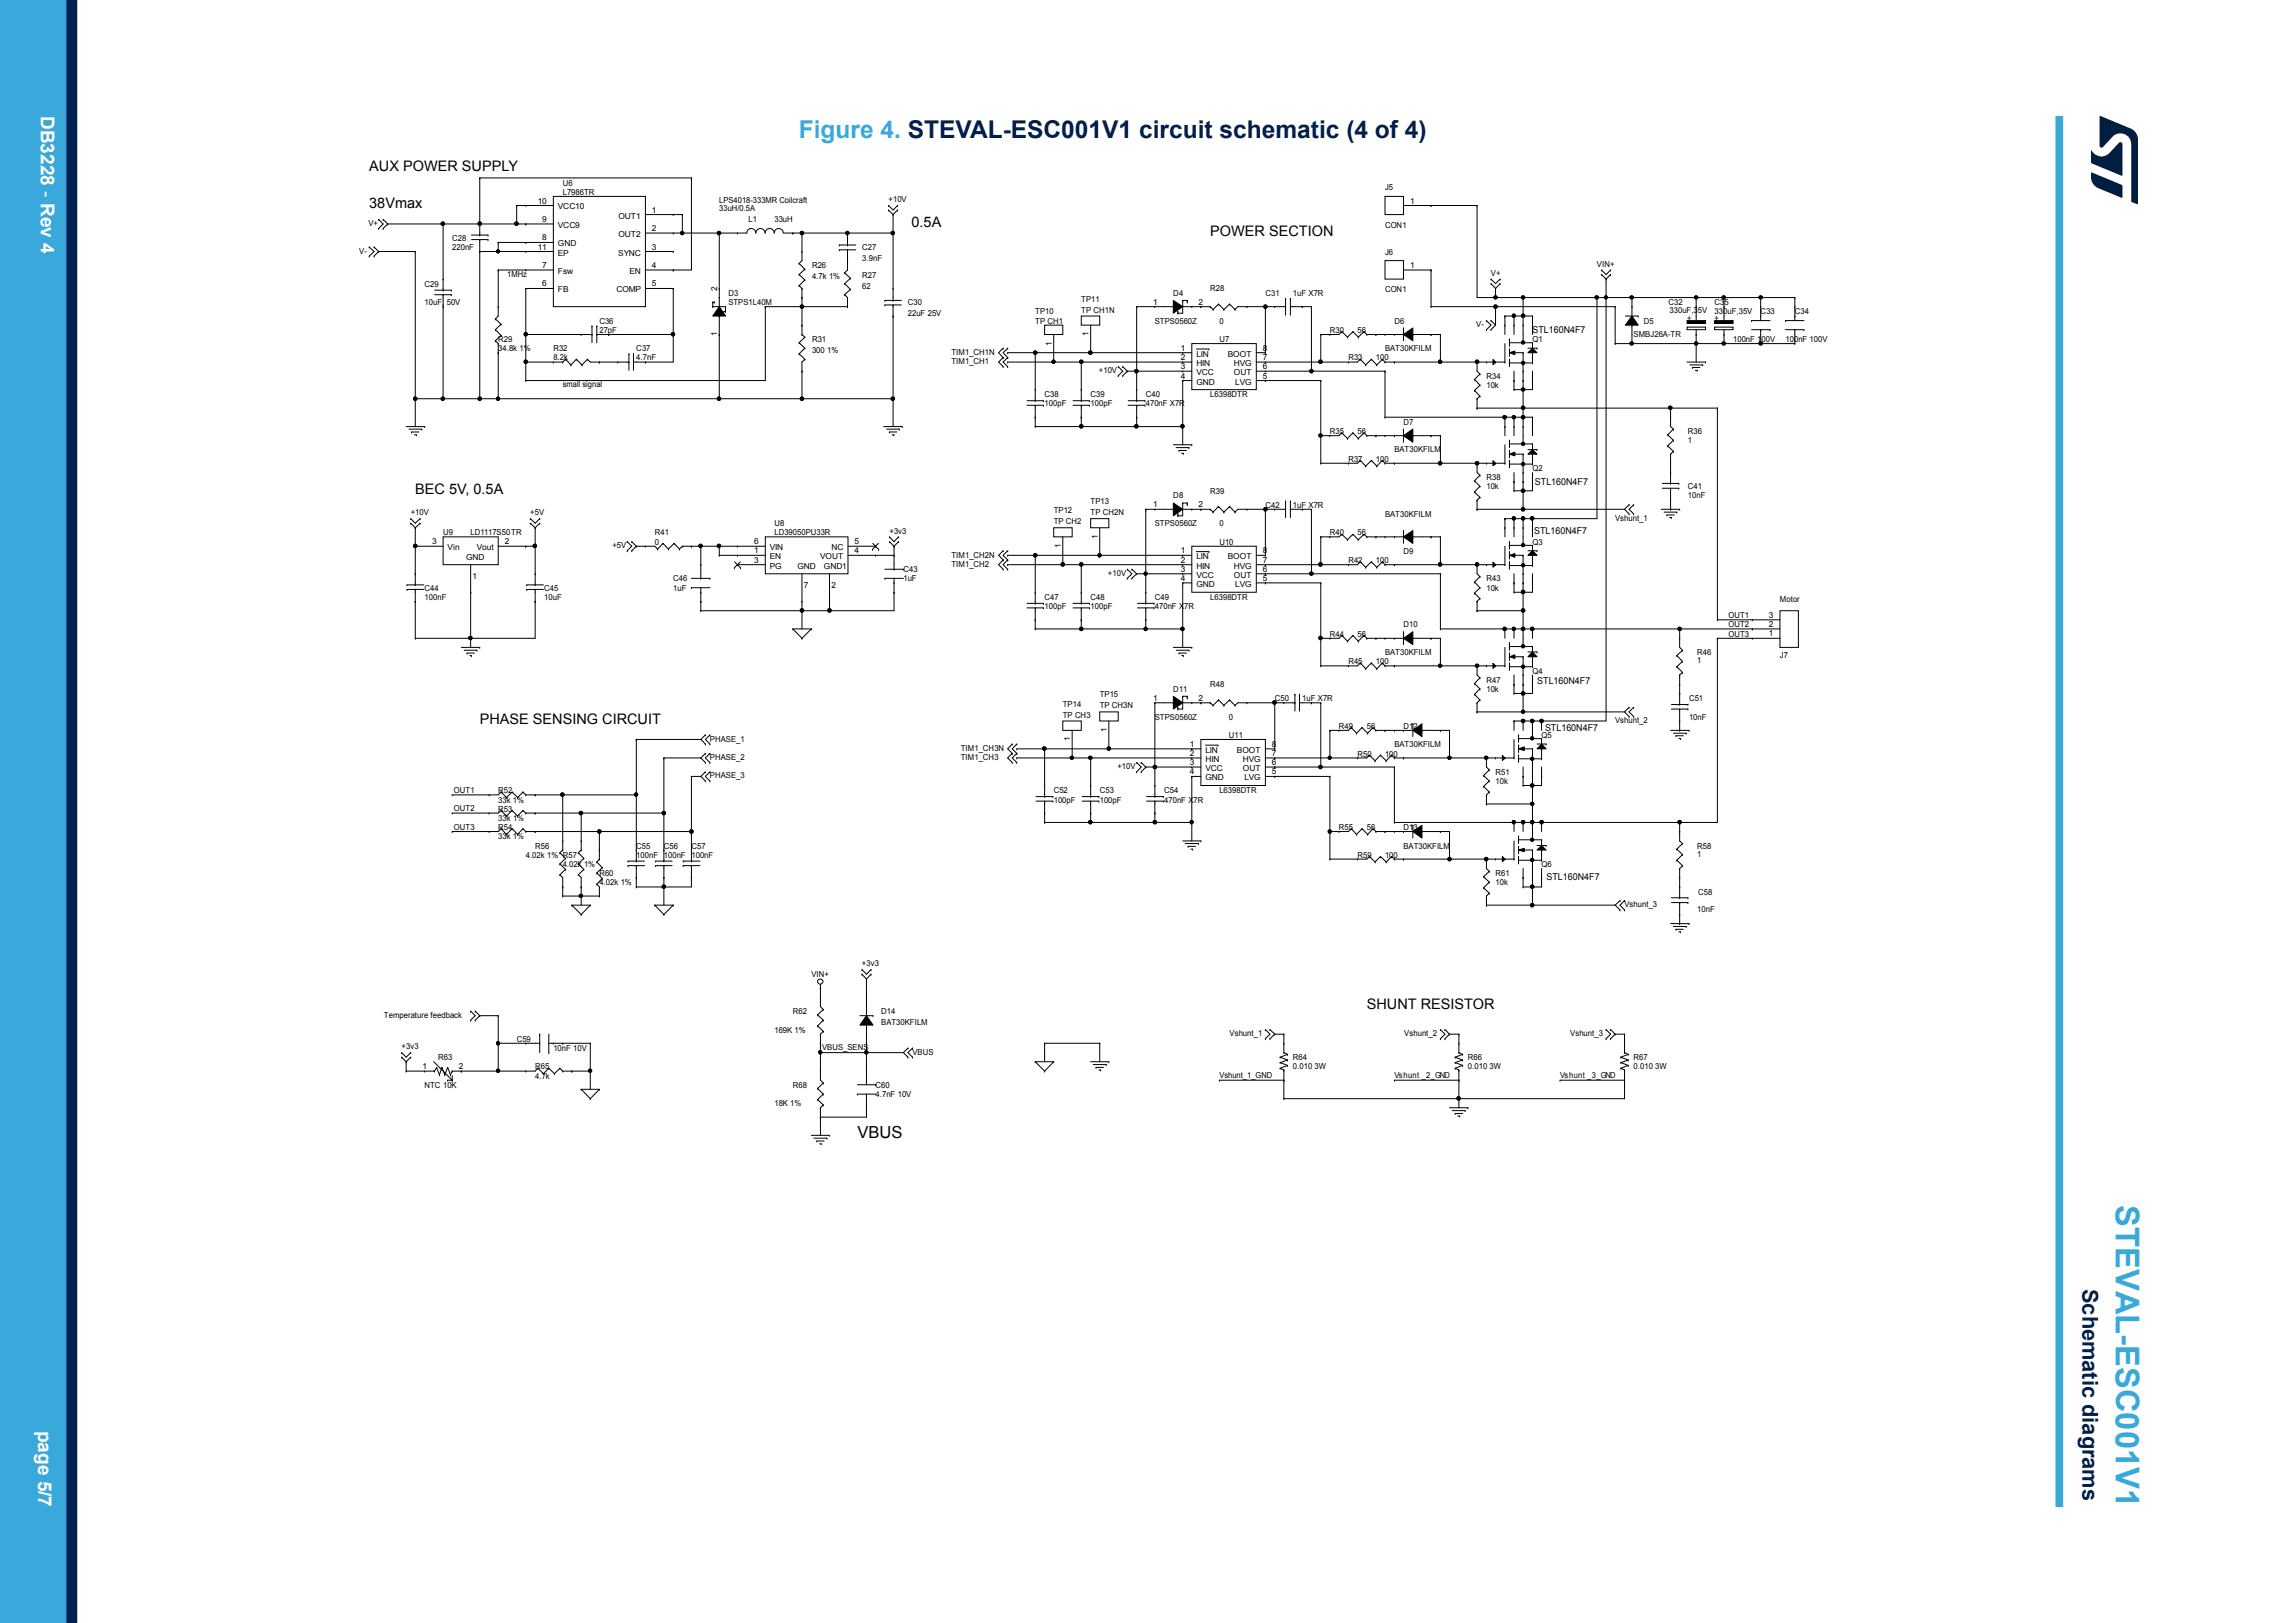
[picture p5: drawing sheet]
<svg xmlns="http://www.w3.org/2000/svg" width="297mm" height="210mm" viewBox="0 0 297 210" stroke-linecap="round" stroke-linejoin="round" font-family="sans-serif">
<defs><g id="words">
<text font-size="4.2" fill="#39a9dc" x="273.8" y="155.9" transform="rotate(90 273.8 155.9)">STEVAL-ESC001V1</text>
<text font-size="3.2" fill="#39a9dc" x="103.4" y="17.8">Figure 4. STEVAL-ESC001V1 circuit schematic (4 of 4)</text>
<text font-size="2.8" fill="#002052" x="269.5" y="166.8" transform="rotate(90 269.5 166.8)">Schematic diagrams</text>
<g font-size="2.5" fill="#fff">
<text x="5.3" y="15" transform="rotate(90 5.3 15)">DB3228 - Rev 4</text>
<text x="5" y="185.1" transform="rotate(90 5 185.1)">page 5/7</text>
</g>
<text font-size="2.1" x="111" y="147.3">VBUS</text>
<g font-size="1.9">
<text x="47.8" y="22.2">AUX POWER SUPPLY</text>
<text x="47.8" y="27">38Vmax</text>
<text x="118" y="29.3">0.5A</text>
<text x="156.6" y="30.5">POWER SECTION</text>
<text x="53.7" y="63.9">BEC 5V, 0.5A</text>
<text x="62.1" y="93.7">PHASE SENSING CIRCUIT</text>
<text x="176.9" y="130.6">SHUNT RESISTOR</text>
</g>
<g font-size="1.2">
<text x="198.3" y="43.1">STL160N4F7</text>
<text x="198.6" y="62.7">STL160N4F7</text>
<text x="198.5" y="69.1">STL160N4F7</text>
<text x="198.9" y="88.5">STL160N4F7</text>
<text x="199.9" y="94.6">STL160N4F7</text>
<text x="200.1" y="113.8">STL160N4F7</text>
</g>
<g font-size="1.1">
<text x="47.7" y="29.2">V+</text>
<text x="69.6" y="26.3">10</text>
<text x="70.2" y="28.7">9</text>
<text x="72.2" y="29.5">VCC9</text>
<text x="72.2" y="27.1">VCC10</text>
<text x="72.8" y="24">U6</text>
<text x="72.8" y="25.2">L7986TR</text>
<text x="80" y="28.3">OUT1</text>
<text x="84.4" y="29.9">2</text>
<text x="84.4" y="27.5">1</text>
<text x="93.1" y="26.3">LPS4018-333MR Coilcraft</text>
<text x="93.1" y="27.4">33uH/0.5A</text>
<text x="96.9" y="28.8">L1</text>
<text x="100.2" y="28.8">33uH</text>
<text x="115" y="26.1">+10V</text>
<text x="179.2" y="24.6">J5</text>
<text x="179.2" y="29.5">CON1</text>
<text x="182.5" y="26.3">1</text>
<text x="46.5" y="32.8">V-</text>
<text x="58.5" y="32.4">220nF</text>
<text x="58.5" y="31.1">C28</text>
<text x="65.7" y="35.8">1MHz</text>
<text x="69.6" y="32.3">11</text>
<text x="70.2" y="31.1">8</text>
<text x="70.2" y="34.7">7</text>
<text x="72.2" y="31.9">GND</text>
<text x="72.2" y="33.1">EP</text>
<text x="72.2" y="35.4">Fsw</text>
<text x="80" y="33.1">SYNC</text>
<text x="80" y="30.7">OUT2</text>
<text x="81.5" y="35.5">EN</text>
<text x="84.4" y="32.3">3</text>
<text x="84.4" y="34.7">4</text>
<text x="105.1" y="34.7">R26</text>
<text x="111.6" y="32.4">C27</text>
<text x="111.6" y="33.8">3.9nF</text>
<text x="111.6" y="35.9">R27</text>
<text x="179.2" y="33">J6</text>
<text x="182.5" y="34.7">1</text>
<text x="193" y="35.7">V+</text>
<text x="206.7" y="34.5">VIN+</text>
<text x="55" y="37.1">C29</text>
<text x="55" y="39.5">10uF, 50V</text>
<text x="70.2" y="37.1">6</text>
<text x="72.2" y="37.8">FB</text>
<text x="77.6" y="41.9">C36</text>
<text x="79.8" y="37.8">COMP</text>
<text x="84.4" y="37.1">5</text>
<text x="92.8" y="37.7" transform="rotate(-90 92.8 37.7)">2</text>
<text x="94.3" y="38.3">D3</text>
<text x="94.3" y="39.5">STPS1L40M</text>
<text x="105.1" y="36.1">4.7k 1%</text>
<text x="111.6" y="37.4">62</text>
<text x="117.5" y="39.5">C30</text>
<text x="117.5" y="40.9">22uF 25V</text>
<text x="134" y="40.7">TP10</text>
<text x="134" y="41.9">TP CH1</text>
<text x="139.9" y="39">TP11</text>
<text x="139.9" y="40.5">TP CH1N</text>
<text x="149.2" y="39.4">1</text>
<text x="149.5" y="41.9">STPS0560Z</text>
<text x="151.8" y="38.3">D4</text>
<text x="155.1" y="39.4">2</text>
<text x="156.6" y="37.7">R28</text>
<text x="157.8" y="41.9">0</text>
<text x="163.8" y="38.3">C31</text>
<text x="167.3" y="38.3">1uF X7R</text>
<text x="179.2" y="37.8">CON1</text>
<text x="180.5" y="41.9">D6</text>
<text x="212.7" y="41.9">D5</text>
<text x="215.9" y="39.5">C32</text>
<text x="216" y="40.6">330uF,35V</text>
<text x="218.3" y="41.5">+</text>
<text x="221.9" y="41.5">+</text>
<text x="221.9" y="40.7">330uF,35V</text>
<text x="221.9" y="39.5">C35</text>
<text x="227.9" y="40.7">C33</text>
<text x="232.3" y="40.7">C34</text>
<text x="64.5" y="44.3">R29</text>
<text x="64.5" y="45.5">34.8k 1%</text>
<text x="71.6" y="45.5">R32</text>
<text x="71.6" y="46.6">8.2k</text>
<text x="77.6" y="43.1">27pF</text>
<text x="82.3" y="45.5">C37</text>
<text x="82.3" y="46.6">4.7nF</text>
<text x="92.8" y="43.5" transform="rotate(-90 92.8 43.5)">1</text>
<text x="105.1" y="45.7">300 1%</text>
<text x="105.1" y="44.3">R31</text>
<text x="123.1" y="47.1">TIM1_CH1</text>
<text x="123.1" y="45.9">TIM1_CH1N</text>
<text x="136.1" y="44.7" transform="rotate(-90 136.1 44.7)">1</text>
<text x="140.9" y="43.5" transform="rotate(-90 140.9 43.5)">1</text>
<text x="152.8" y="47.8">3</text>
<text x="152.8" y="45.4">1</text>
<text x="152.8" y="46.6">2</text>
<text x="154.8" y="46.2">LIN</text>
<text x="154.8" y="47.4">HIN</text>
<text x="157.8" y="44.3">U7</text>
<text x="158.9" y="46.2">BOOT</text>
<text x="159.7" y="47.4">HVG</text>
<text x="163.4" y="47.8">6</text>
<text x="163.4" y="46.6">7</text>
<text x="163.4" y="45.4">8</text>
<text x="172.1" y="43.1">R30</text>
<text x="174.5" y="46.6">R33</text>
<text x="175.7" y="43.1">56</text>
<text x="178.1" y="46.6">100</text>
<text x="179.2" y="45.5">BAT30KFILM</text>
<text x="191" y="42.4">V-</text>
<text x="198.3" y="44.3">Q1</text>
<text x="211.4" y="43.5">SMBJ26A-TR</text>
<text x="224.3" y="44.3">100nF 100V</text>
<text x="231.1" y="44.3">100nF 100V</text>
<text x="72.8" y="50.1">small signal</text>
<text x="135.2" y="52.6">100pF</text>
<text x="135.2" y="51.4">C38</text>
<text x="141.1" y="51.4">C39</text>
<text x="141.1" y="52.6">100pF</text>
<text x="142.2" y="48.3">+10V</text>
<text x="148.3" y="51.4">C40</text>
<text x="148.3" y="52.6">470nF X7R</text>
<text x="152.8" y="49">4</text>
<text x="154.8" y="49.8">GND</text>
<text x="154.8" y="48.5">VCC</text>
<text x="156.6" y="51.4">L6398DTR</text>
<text x="159.7" y="48.5">OUT</text>
<text x="159.9" y="49.8">LVG</text>
<text x="163.4" y="49">5</text>
<text x="192.4" y="49">R34</text>
<text x="192.4" y="50.2">10k</text>
<text x="172.1" y="56.2">R35</text>
<text x="174.5" y="59.8">R37</text>
<text x="175.7" y="56.2">56</text>
<text x="178.1" y="59.8">100</text>
<text x="180.4" y="58.5">BAT30KFILM</text>
<text x="181.6" y="55">D7</text>
<text x="218.4" y="56.2">R36</text>
<text x="218.4" y="57.3">1</text>
<text x="141.1" y="65.2">TP13</text>
<text x="149.2" y="65.6">1</text>
<text x="151.8" y="64.5">D8</text>
<text x="155.1" y="65.6">2</text>
<text x="156.6" y="63.9">R39</text>
<text x="163.8" y="65.7">C42</text>
<text x="167.3" y="65.7">1uF X7R</text>
<text x="192.4" y="62.1">R38</text>
<text x="192.4" y="63.3">10k</text>
<text x="198.3" y="60.9">Q2</text>
<text x="218.4" y="63.3">C41</text>
<text x="218.4" y="64.4">10nF</text>
<text x="53.2" y="66.7">+10V</text>
<text x="55.9" y="70.4">3</text>
<text x="57.3" y="69.3">U9</text>
<text x="57.9" y="71.2">Vin</text>
<text x="60.9" y="69.3">LD1117S50TR</text>
<text x="61.7" y="71.2">Vout</text>
<text x="65.3" y="70.4">2</text>
<text x="68.6" y="66.7">+5V</text>
<text x="79.3" y="70.9">+5V</text>
<text x="84.7" y="70.5">0</text>
<text x="84.7" y="69.2">R41</text>
<text x="97.6" y="71.6">1</text>
<text x="97.6" y="70.4">6</text>
<text x="99.6" y="71.2">VIN</text>
<text x="100.2" y="69.3">LD39050PU33R</text>
<text x="100.2" y="68.1">U8</text>
<text x="107.6" y="71.2">NC</text>
<text x="110.6" y="70.4">5</text>
<text x="110.6" y="71.6">4</text>
<text x="115.1" y="69.1">+3v3</text>
<text x="136.4" y="66.4">TP12</text>
<text x="136.4" y="67.8">TP CH2</text>
<text x="137.3" y="70.9" transform="rotate(-90 137.3 70.9)">1</text>
<text x="141.1" y="66.7">TP CH2N</text>
<text x="142.1" y="69.7" transform="rotate(-90 142.1 69.7)">1</text>
<text x="149.5" y="68.1">STPS0560Z</text>
<text x="152.8" y="71.6">1</text>
<text x="157.8" y="68.1">0</text>
<text x="157.8" y="70.5">U10</text>
<text x="163.4" y="71.6">8</text>
<text x="172.1" y="69.3">R40</text>
<text x="175.7" y="69.3">56</text>
<text x="179.2" y="66.9">BAT30KFILM</text>
<text x="181.6" y="71.7">D9</text>
<text x="198.3" y="70.5">Q3</text>
<text x="209" y="67.4">Vshunt_1</text>
<text x="55" y="76.4">C44</text>
<text x="55" y="77.6">100nF</text>
<text x="60.3" y="72.5">GND</text>
<text x="61.2" y="74.9">1</text>
<text x="70.4" y="77.6">10uF</text>
<text x="70.4" y="76.4">C45</text>
<text x="87.1" y="75.2">C46</text>
<text x="87.1" y="76.4">1uF</text>
<text x="97.6" y="72.8">3</text>
<text x="99.6" y="73.6">PG</text>
<text x="99.6" y="72.4">EN</text>
<text x="103.2" y="73.7">GND</text>
<text x="104" y="76.1">7</text>
<text x="106.1" y="72.4">VOUT</text>
<text x="106.6" y="73.7">GND1</text>
<text x="107.6" y="76.1">2</text>
<text x="116.9" y="74.1">C43</text>
<text x="116.9" y="75.2">1uF</text>
<text x="123.1" y="73.3">TIM1_CH2</text>
<text x="123.1" y="72.1">TIM1_CH2N</text>
<text x="135.2" y="77.6">C47</text>
<text x="141.1" y="77.6">C48</text>
<text x="143.4" y="74.5">+10V</text>
<text x="149.5" y="77.6">C49</text>
<text x="152.8" y="72.8">2</text>
<text x="152.8" y="74">3</text>
<text x="152.8" y="75.2">4</text>
<text x="154.8" y="72.4">LIN</text>
<text x="154.8" y="73.6">HIN</text>
<text x="154.8" y="74.8">VCC</text>
<text x="154.8" y="75.9">GND</text>
<text x="156.6" y="77.6">L6398DTR</text>
<text x="158.9" y="72.4">BOOT</text>
<text x="159.7" y="73.6">HVG</text>
<text x="159.7" y="74.8">OUT</text>
<text x="159.9" y="75.9">LVG</text>
<text x="163.4" y="75.2">5</text>
<text x="163.4" y="74">6</text>
<text x="163.4" y="72.8">7</text>
<text x="174.5" y="72.8">R42</text>
<text x="178.1" y="72.8">100</text>
<text x="192.4" y="75.2">R43</text>
<text x="192.4" y="76.4">10k</text>
<text x="230.3" y="77.8">Motor</text>
<text x="135.2" y="78.8">100pF</text>
<text x="141.1" y="78.8">100pF</text>
<text x="149.5" y="78.8">470nF X7R</text>
<text x="172.1" y="82.4">R44</text>
<text x="175.7" y="82.4">56</text>
<text x="181.6" y="81.2">D10</text>
<text x="223.7" y="82.4">OUT3</text>
<text x="223.7" y="80">OUT1</text>
<text x="223.7" y="81.2">OUT2</text>
<text x="228.9" y="82.3">1</text>
<text x="228.9" y="81.1">2</text>
<text x="228.9" y="79.9">3</text>
<text x="151.8" y="89.5">D11</text>
<text x="156.6" y="89">R48</text>
<text x="174.5" y="86">R45</text>
<text x="178.1" y="86">100</text>
<text x="179.2" y="84.8">BAT30KFILM</text>
<text x="192.4" y="88.3">R47</text>
<text x="192.4" y="89.5">10k</text>
<text x="198.3" y="87.1">Q4</text>
<text x="219.6" y="84.8">R46</text>
<text x="219.6" y="85.8">1</text>
<text x="230.3" y="85.1">J7</text>
<text x="91.9" y="96">PHASE_1</text>
<text x="137.5" y="91.5">TP14</text>
<text x="137.5" y="92.9">TP CH3</text>
<text x="138.5" y="95.9" transform="rotate(-90 138.5 95.9)">1</text>
<text x="142.3" y="91.7">TP CH3N</text>
<text x="142.3" y="90.2">TP15</text>
<text x="143.2" y="94.7" transform="rotate(-90 143.2 94.7)">1</text>
<text x="149.2" y="90.7">1</text>
<text x="149.5" y="93.1">STPS0560Z</text>
<text x="155.1" y="90.7">2</text>
<text x="159" y="93.1">0</text>
<text x="159" y="95.5">U11</text>
<text x="165" y="90.7">C50</text>
<text x="168.5" y="90.7">1uF X7R</text>
<text x="173.3" y="94.3">R49</text>
<text x="176.9" y="94.3">56</text>
<text x="181.6" y="94.3">D12</text>
<text x="199.5" y="95.5">Q5</text>
<text x="209" y="93.6">Vshunt_2</text>
<text x="218.6" y="90.7">C51</text>
<text x="218.6" y="93.1">10nF</text>
<text x="91.9" y="98.4">PHASE_2</text>
<text x="91.9" y="100.7">PHASE_3</text>
<text x="124.3" y="98.4">TIM1_CH3</text>
<text x="124.3" y="97.2">TIM1_CH3N</text>
<text x="144.6" y="99.5">+10V</text>
<text x="154" y="96.6">1</text>
<text x="154" y="99">3</text>
<text x="154" y="97.8">2</text>
<text x="154" y="100.2">4</text>
<text x="156" y="101">GND</text>
<text x="156" y="99.8">VCC</text>
<text x="156" y="97.4">LIN</text>
<text x="156" y="98.6">HIN</text>
<text x="160.1" y="97.4">BOOT</text>
<text x="160.9" y="99.8">OUT</text>
<text x="160.9" y="98.6">HVG</text>
<text x="161" y="101">LVG</text>
<text x="164.6" y="100.2">5</text>
<text x="164.6" y="99">6</text>
<text x="164.6" y="97.8">7</text>
<text x="164.6" y="96.6">8</text>
<text x="175.7" y="97.9">R50</text>
<text x="179.2" y="97.9">100</text>
<text x="180.5" y="96.7">BAT30KFILM</text>
<text x="193.5" y="100.2">R51</text>
<text x="193.5" y="101.5">10k</text>
<text x="58.7" y="102.6">OUT1</text>
<text x="58.7" y="105">OUT2</text>
<text x="58.7" y="107.4">OUT3</text>
<text x="64.5" y="105">R53</text>
<text x="64.5" y="103.8">33k 1%</text>
<text x="64.5" y="107.4">R54</text>
<text x="64.5" y="106.2">33k 1%</text>
<text x="64.5" y="102.6">R52</text>
<text x="136.4" y="103.8">100pF</text>
<text x="136.4" y="102.6">C52</text>
<text x="142.3" y="102.6">C53</text>
<text x="142.3" y="103.8">100pF</text>
<text x="150.7" y="103.8">470nF X7R</text>
<text x="150.7" y="102.6">C54</text>
<text x="157.8" y="102.6">L6398DTR</text>
<text x="173.3" y="107.4">R55</text>
<text x="176.9" y="107.4">56</text>
<text x="181.6" y="107.4">D13</text>
<text x="64.5" y="108.6">33k 1%</text>
<text x="68" y="111">4.02k 1% R57</text>
<text x="69.3" y="109.8">R56</text>
<text x="72.8" y="112.2">4.02k 1%</text>
<text x="77.6" y="113.4">R60</text>
<text x="82.3" y="109.8">C55</text>
<text x="82.3" y="111">100nF</text>
<text x="85.9" y="109.8">C56</text>
<text x="85.9" y="111">100nF</text>
<text x="89.5" y="109.8">C57</text>
<text x="89.5" y="111">100nF</text>
<text x="175.7" y="111">R59</text>
<text x="179.2" y="111">100</text>
<text x="181.6" y="109.8">BAT30KFILM</text>
<text x="193.5" y="113.4">R61</text>
<text x="199.5" y="112.2">Q6</text>
<text x="219.6" y="109.8">R58</text>
<text x="219.6" y="110.9">1</text>
<text x="77.6" y="114.5">4.02k 1%</text>
<text x="193.5" y="114.5">10k</text>
<text x="210.2" y="117.4">Vshunt_3</text>
<text x="219.6" y="118">10nF</text>
<text x="219.8" y="115.8">C58</text>
<text x="111.5" y="125">+3v3</text>
<text x="49.7" y="131.7">Temperature feedback</text>
<text x="102.6" y="131.2">R62</text>
<text x="105" y="126.5">VIN+</text>
<text x="114" y="131.2">D14</text>
<text x="52" y="135.8">+3v3</text>
<text x="56.7" y="137.2">R63</text>
<text x="66.9" y="134.8">C59</text>
<text x="71.6" y="136">10nF 10V</text>
<text x="100.2" y="133.6">169K 1%</text>
<text x="106.4" y="135.8">VBUS_SENS</text>
<text x="114" y="132.7">BAT30KFILM</text>
<text x="118.1" y="136.5">VBUS</text>
<text x="159.1" y="134.1">Vshunt_1</text>
<text x="167.3" y="137.2">R64</text>
<text x="181.7" y="134.1">Vshunt_2</text>
<text x="190" y="137.2">R66</text>
<text x="203.2" y="134.1">Vshunt_3</text>
<text x="211.4" y="137.2">R67</text>
<text x="54.7" y="138.3">1</text>
<text x="55" y="140.8">NTC 10K</text>
<text x="59.4" y="138.3">2</text>
<text x="69.3" y="139.6">4.7k</text>
<text x="69.3" y="138.4">R65</text>
<text x="100.2" y="143.2">18K 1%</text>
<text x="102.6" y="140.8">R68</text>
<text x="113.3" y="140.8">C60</text>
<text x="113.3" y="141.9">4.7nF 10V</text>
<text x="157.8" y="139.5">Vshunt_1_GND</text>
<text x="167.3" y="138.4">0.010 3W</text>
<text x="180.5" y="139.5">Vshunt _2_GND</text>
<text x="190" y="138.4">0.010 3W</text>
<text x="201.9" y="139.5">Vshunt _3_GND</text>
<text x="211.4" y="138.4">0.010 3W</text>
</g>
</g></defs>
<g fill="none" stroke="#000" stroke-width=".13">
<path d="M47.8 32h.1M47.8 33.1h.1M47.8 32l.6 .5-.6 .6M48.4 33.1h.1M48.4 32h.1M48.4 32l.6 .5M49 28.4h.1M49 29.6h.1M49 32.5h.1M49 28.4l.6 .6-.6 .6M49 32.5l-.6 .6M49 32.5h4.7"/>
<path d="M49.6 29.6h.1M49.6 28.4h.1M49.6 28.4l.6 .6M50.2 29h.1M50.2 29l-.6 .6M50.2 29h21.4M53.7 32.5h.1M53.7 32.5v22.7M56.2 38.1h2.2M56.2 37.5h2.2M57.1 28.8h.4v.1v.2l-.2 .1-.2-.1zM57.3 37.5h.1"/>
<path d="M57.3 38.1h.1M57.3 36.1h.1M57.3 39.7h.1M57.3 29h.1M57.3 29v8.5M57.3 38.1v13.5M58.4 38.1h.1M58.4 37.5h.1M61 31h2.2M61 30.4h2.2M61.9 28.8h.3l.1 .1-.1 .2-.1 .1-.2-.1zM62.1 30.4h.1"/>
<path d="M62.1 31h.1M62.1 29h.1M62.1 32.5h.1M62.1 23h.1M62.1 23v7.4M62.1 31v20.6M62.1 32.5h9.5M62.1 23h27.4M63.2 31h.1M63.2 30.4h.1M64.3 32.4h.3l.1 .1-.1 .2h-.2h-.1zM64.5 39.7h.1"/>
<path d="M64.5 34.9h.1M64.5 32.5h.1M64.5 31.4h.1M64.5 34.9h7.1M64.5 34.9v6l-.4 .4M64.5 31.4v1.1M64.5 31.4h7.1M66.7 28.8h.3l.1 .1-.1 .2-.2 .1-.1-.1zM66.9 29h.1M66.9 26.6h.1M66.9 26.6h4.7M66.9 26.6v2.4"/>
<path d="M68 34.9h.1M68 31.4h.1M68 37.3h.1M68 29h.1M68 32.5h.1M68 26.6h.1M68 37.3h3.6M68 37.3v11.9M71.6 25.4h11.9v14.3h-11.9zM83.5 30.2h13.2a.57 .57 0 0 1 .5-.6 .57 .57 0 0 1 .6 .6M83.5 37.3h3.6M83.5 32.5h3.6"/>
<path d="M83.5 27.8h4.8M87.1 30.2h.1M87.1 34.9h.1M87.1 37.3h.1M87.1 32.5h.1M87.1 27.8h.1M87.1 37.3v9.5h-5.1M88.1 30h.3l.1 .2-.1 .1-.1 .1-.2-.1zM88.3 30.2h.1M88.3 27.8h.1M88.3 27.8v2.4M89.5 23h.1"/>
<path d="M89.5 23v11.9h-6M92.2 39.7h.1M92.2 39.1h.1M92.2 39.7h1.7v.6M92.2 39.1v.6M92.2 39.1h.3M92.5 39.1h.1M92.9 30h.3l.1 .2-.1 .1-.2 .1-.1-.1zM93.1 39.7l.8 1.2h-1.7zM93.1 38.5h.1M93.1 37.3h.1M93.1 30.2h.1"/>
<path d="M93.1 30.2v9.5M95.4 30.2h.1M97.8 30.2a.59 .59 0 0 1 .6-.6 .59 .59 0 0 1 .6 .6M99 30.2a.57 .57 0 0 1 .6-.6 .57 .57 0 0 1 .6 .6M99 39.7h.1M99 39.7h10.7M99 39.7v9.5h-31M100.2 30.2a.57 .57 0 0 1 .6-.6 .57 .57 0 0 1 .6 .6M101.4 30.2h14.2M102.6 30.2h.1M103.4 34.1h.1M103.4 35.5h.1"/>
<path d="M103.4 37h.1M103.4 34.1l.8 .7M103.4 35.5l.8 .7M103.4 37l.4 .3M103.6 30h.3l.1 .2-.1 .1-.1 .1-.2-.1zM103.6 39.5h.3l.1 .2-.1 .1-.1 .1-.2-.1zM103.8 37.3h.1M103.8 32.5h.1M103.8 38.5h.1M103.8 30.2h.1M103.8 30.2v3.5l-.4 .4M103.8 37.3v6"/>
<path d="M104.2 34.8h.1M104.2 36.2h.1M104.2 34.8l-.8 .7M104.2 36.2l-.8 .8M108.6 31.7h.1M108.6 32.3h.1M108.6 31.7h2.1M108.6 32.3h2.1M109.3 35.3h.1M109.3 36.7h.1M109.3 38.1h.1M109.3 35.3l.7 .7"/>
<path d="M109.3 36.7l.7 .7M109.3 38.1l.4 .4M109.5 30h.3l.1 .2-.1 .1-.2 .1-.1-.1zM109.7 38.5h.1M109.7 33.7h.1M109.7 39.7h.1M109.7 32.3h.1M109.7 31.7h.1M109.7 30.2h.1M109.7 32.3v2.6l-.4 .4M109.7 30.2v1.5M109.7 38.5v1.2"/>
<path d="M110 36h.1M110 37.4h.1M110 36l-.7 .7M110 37.4l-.7 .7M114.5 38.9h.1M114.5 39.5h.1M114.5 38.9h2.1M114.5 39.5h2.1M115 27.2h.1M115 26.6h.1M115 27.2l.6 .6M115 26.6l.6 .6 .6-.6"/>
<path d="M115.4 30h.3l.1 .2-.1 .1-.2 .1-.1-.1zM115.6 39.5h.1M115.6 38.9h.1M115.6 37.3h.1M115.6 30.2h.1M115.6 27.8h.1M115.6 27.8v11.1M115.6 39.5v15.7M116.2 27.2h.1M116.2 26.6h.1M116.2 27.2l-.6 .6M147.1 39.7h.1"/>
<path d="M147.1 39.7h4.7M147.1 39.7v12.2M149.5 39.7h.1M151.8 39.7h.1M151.8 38.9l1.3 .8-1.3 .8zM153.1 38.9h.1M153.1 38.9v1.6h-.7M153.1 39.7h3.5M153.1 38.9h.5M153.6 38.9h.1M153.6 39.1h.1M153.6 38.9v.2"/>
<path d="M154.2 39.7h.1M155.4 39.7h.1M156.6 39.7h.1M156.6 39.7l.4 .3M157.7 39.3h.1M157.7 39.3l.7 .7M157.7 39.3l-.7 .7M159.1 39.3h.1M159.1 39.3l.7 .7M159.1 39.3l-.7 .7M161.4 39.7h.1M163.6 39.5h.3l.1 .2-.1 .1-.1 .1-.2-.1z"/>
<path d="M163.8 39.7h.1M163.8 39.7v5.9M165 39.7h.1M166.4 39.7h.1M166.4 38.6h.1M166.4 39.7h-6.2l-.4 .3M166.4 38.6v2.2M167 38.6h.1M167 39.7h.1M167 39.7h2.7v8.3M167 38.6v2.2M168.5 39.7h.1"/>
<path d="M179.2 33.7h2.4v2.4h-2.4zM179.2 25.4h2.4v2.4h-2.4zM181.6 34.9h3.6M181.6 26.6h9.6M185.2 34.9h.1M185.2 26.6h.1M185.2 39.7h.1M185.2 39.7h23.8M185.2 34.9v4.8M191.2 26.6h.1M191.2 26.6v11.9h41.1M193 36.7h.1"/>
<path d="M193 36.1h.1M193 36.7l.5 .6M193 36.1l.5 .6 .6-.6M193.4 38.3h.3l.1 .2-.1 .1-.2 .1-.1-.1zM193.4 39.5h.3l.1 .2-.1 .1-.2 .1-.1-.1zM193.5 38.5h.1M193.5 37.3h.1M193.5 39.7h.1M193.5 37.3v1.2M193.5 39.7v2.4M194.1 36.7h.1M194.1 36.1h.1"/>
<path d="M194.1 36.7l-.6 .6M196.9 38.3h.4v.2v.1l-.2 .1-.2-.1zM197.1 38.5h.1M197.1 38.5v5.8M206.5 38.3h.3l.1 .2-.1 .1-.2 .1-.1-.1zM206.7 38.5h.1M206.7 38.5v28.6h-11.9M207.3 35.5h.1M207.3 34.9h.1M207.3 35.5l.5 .6M207.3 34.9l.5 .6 .6-.6M207.7 38.3h.3v.2v.1l-.2 .1-.1-.1z"/>
<path d="M207.8 36.1h.1M207.8 38.5h.1M207.8 36.1v57.2h-11.9M208.4 35.5h.1M208.4 34.9h.1M208.4 35.5l-.6 .6M209 39.7h.1M209 39.7v4.8M211 38.3h.3l.1 .2-.1 .1-.1 .1-.2-.1zM211.2 39.7h.1M211.2 38.5h.1M211.2 38.5v2.4"/>
<path d="M219.3 38.3h.4v.2v.1l-.2 .1-.2-.1zM219.5 39.7h.1M219.5 38.5h.1M219.5 38.5v3M222.9 38.3h.3l.1 .2-.1 .1-.1 .1-.2-.1zM223.1 39.7h.1M223.1 38.5h.1M223.1 38.5v3M227.7 38.3h.3l.1 .2-.1 .1-.1 .1-.2-.1zM227.9 39.7h.1M227.9 38.5h.1M227.9 38.5v3"/>
<path d="M232.3 39.7h.1M232.3 38.5h.1M232.3 38.5v3M52.6 55.2h2.4M52.9 55.5h1.7M53.3 55.9h.1M53.3 55.9h.9M53.6 51.4h.3l.1 .2-.1 .1-.2 .1-.1-.1zM53.6 56.3h.3M53.7 51.6h.1M53.7 51.6h61.9M53.9 56.3h.1"/>
<path d="M54.6 55.5h.1M55 55.2h.1M57.1 51.4h.4v.2v.1l-.2 .1-.2-.1zM57.3 51.6h.1M61.9 51.4h.3l.1 .2-.1 .1-.1 .1-.2-.1zM62.1 51.6h.1M64.1 41.3h.1M64.1 42.7h.1M64.1 44.1h.1M64.1 41.3l.7 .7M64.1 42.7l.7 .7M64.1 44.1l.4 .4"/>
<path d="M64.3 51.4h.3l.1 .2-.1 .1-.2 .1-.1-.1zM64.5 44.5h.1M64.5 45.6h.1M64.5 51.6h.1M64.5 44.5v7.1M64.8 42h.1M64.8 43.4h.1M64.8 42l-.7 .7M64.8 43.4l-.7 .7M67.9 43.1h.3l.1 .1-.1 .2-.2 .1-.1-.1zM67.9 46.6h.3l.1 .2-.1 .2h-.2h-.1zM68 43.3h.1"/>
<path d="M68 46.8h.1M68 49.2h.1M68 46.8h4.8M68 43.3h8.6M71.6 46.8h.1M72.8 46.8h.1M73.2 46.5h.1M73.2 46.5l.7 .7M73.2 46.5l-.4 .3M73.9 47.2h.1M74.6 46.5h.1M74.6 46.5l.7 .7"/>
<path d="M74.6 46.5l-.7 .7M75.2 43.3h.1M75.3 47.2h.1M76 46.5h.1M76 46.5l.4 .3h5M76 46.5l-.7 .7M76.6 43.3h.1M76.6 42.2h.1M76.6 42.2v2.1M77.2 42.2h.1M77.2 43.3h.1M77.2 43.3h9.9"/>
<path d="M77.2 42.2v2.1M77.6 46.8h.1M78.8 43.3h.1M80 46.8h.1M81.4 46.8h.1M81.4 45.8h.1M81.4 45.8v2.1M82 45.8h.1M82 46.8h.1M82 45.8v2.1M83.5 46.8h.1M86.9 43.1h.3l.1 .1-.1 .2-.1 .1-.2-.1z"/>
<path d="M87.1 43.3h.1M92.9 51.4h.3l.1 .2-.1 .1-.2 .1-.1-.1zM93.1 40.9h.1M93.1 43.3h.1M93.1 51.6h.1M93.1 40.9v10.7M93.7 40.3h.1M93.7 40.3h.2M93.9 40.3h.1M103.4 45.8h.1M103.4 44.3h.1M103.4 45.8l.8 .7"/>
<path d="M103.4 44.3l.8 .7M103.6 51.4h.3l.1 .2-.1 .1-.1 .1-.2-.1zM103.8 43.3h.1M103.8 48h.1M103.8 42.1h.1M103.8 51.6h.1M103.8 43.3l.4 .3M104.2 46.5h.1M104.2 45h.1M104.2 43.6h.1M104.2 46.5l-.4 .3v4.8M104.2 45l-.8 .8"/>
<path d="M104.2 43.6l-.8 .7M114.4 55.2h2.4M114.7 55.5h1.7M115.1 55.9h.1M115.1 55.9h1M115.4 51.4h.3l.1 .2-.1 .1-.2 .1-.1-.1zM115.5 56.3h.2M115.6 40.9h.1M115.6 51.6h.1M115.7 56.3h.1M116.4 55.5h.1M116.8 55.2h.1"/>
<path d="M129.8 46.3h.1M129.8 47.4h.1M129.8 45h.1M129.8 46.3l-.6 .5 .6 .6M129.8 45l-.6 .6 .6 .7M130.4 46.3h.1M130.4 47.4h.1M130.4 45h.1M130.4 45.6h.1M130.4 46.8h.1M130.4 46.8h23.8M130.4 46.3l-.6 .5 .6 .6"/>
<path d="M130.4 45l-.6 .6 .6 .7M130.4 45.6h23.8M132.9 52.4h2.1M132.9 51.9h2.1M133.8 45.5h.3l.1 .1-.1 .2-.1 .1-.2-.1zM134 51.9h.1M134 52.4h.1M134 50.4h.1M134 54h.1M134 45.6h.1M134 55.2h.1M134 55.2h19.1"/>
<path d="M134 45.6v6.3M134 52.4v2.8M135 52.4h.1M135 51.9h.1M135.2 42.1h2.3v1.2h-2.3zM136.2 46.6h.3v.2v.2h-.2h-.1zM136.4 46.8h.1M136.4 43.3v3.5M138.9 52.4h2.1M138.9 51.9h2.1M139.8 46.6h.3v.2v.2h-.2h-.1zM139.8 55h.3v.2v.1l-.2 .1-.1-.1z"/>
<path d="M139.9 40.9h2.4v1.2h-2.4zM139.9 51.9h.1M139.9 52.4h.1M139.9 50.4h.1M139.9 54h.1M139.9 46.8h.1M139.9 55.2h.1M139.9 46.8v5.1M139.9 52.4v2.8M140.9 45.5h.4v.1v.2l-.2 .1-.2-.1zM141 52.4h.1M141 51.9h.1"/>
<path d="M141.1 45.6h.1M141.1 42.1v3.5M144.7 47.4h.1M144.7 48.6h.1M144.7 47.4l.6 .6-.6 .6M145.3 48.6h.1M145.3 47.4h.1M145.3 47.4l.6 .6M145.9 48h.1M145.9 48l-.6 .6M145.9 48h8.3M146 52.4h2.2"/>
<path d="M146 51.9h2.2M146.9 55h.3l.1 .2-.1 .1-.1 .1-.2-.1zM146.9 47.9h.3l.1 .1-.1 .2h-.1h-.2zM147.1 51.9h.1M147.1 52.4h.1M147.1 50.4h.1M147.1 54h.1M147.1 48h.1M147.1 55.2h.1M147.1 52.4v2.8M148.2 52.4h.1M148.2 51.9h.1"/>
<path d="M151.8 57.5h2.4M152.2 57.9h1.7M152.4 40.5h.1M152.4 40.3h.1M152.4 40.3v.2M152.6 58.3h.1M152.6 58.3h.9M152.9 55h.3v.2v.1l-.2 .1-.1-.1zM152.9 58.7h.3M153.1 45.6h.1M153.1 46.8h.1M153.1 48h.1"/>
<path d="M153.1 49.2h.1M153.1 55.2h.1M153.1 49.2v8.3M153.1 49.2h1.1M153.2 58.7h.1M153.9 57.9h.1M154.2 44.5h8.4v5.9h-8.4zM154.2 57.5h.1M154.8 45.2h1.6M156.4 45.2h.1M157 40h.1M158.4 40h.1"/>
<path d="M159.8 40h.1M162.6 45.6h1.2M162.6 48h16.6M162.6 49.2h8.3M163.8 49.2h.1M163.8 48h.1M163.8 46.8h.1M163.8 45.6h.1M169.5 47.9h.4v.1v.2h-.2h-.2zM169.7 48h.1M170.7 56.2h.3l.1 .1-.1 .2-.1 .1-.2-.1zM170.7 46.6h.3l.1 .2-.1 .2h-.1h-.2z"/>
<path d="M170.9 49.2h.1M170.9 43.3h.1M170.9 46.8h.1M170.9 56.4h.1M170.9 59.9h.1M170.9 43.3v3.5M170.9 49.2v10.7M172.1 56.4h.1M172.1 43.3h.1M173.6 56h.1M173.6 42.9h.1M173.6 42.9l-.3 .4h-2.4"/>
<path d="M173.6 56l-.3 .4h-2.4M173.6 56l.8 .7M173.6 42.9l.8 .7M174.4 56.7h.1M174.4 43.6h.1M174.5 59.9h.1M174.5 46.8h.1M175.1 56h.1M175.1 42.9h.1M175.1 56l-.7 .7M175.1 56l.7 .7M175.1 42.9l-.7 .7"/>
<path d="M175.1 42.9l.7 .7M175.8 56.7h.1M175.8 43.6h.1M176 59.6h.1M176 46.5h.1M176 46.5l-.3 .3h-13.1M176 59.6l-.3 .3h-4.8M176 59.6l.7 .7M176 46.5l.7 .7M176.5 56h.1M176.5 42.9h.1M176.5 56l-.7 .7"/>
<path d="M176.5 56l.4 .4M176.5 42.9l-.7 .7M176.5 42.9l.4 .4M176.7 47.2h.1M176.9 56.4h.1M176.9 43.3h.1M176.9 43.3h4.7M176.9 56.4h4.7M177.5 59.6h.1M177.5 46.5h.1M177.5 59.6l-.8 .7M177.5 59.6l.7 .7"/>
<path d="M177.5 46.5l-.8 .7M177.5 46.5l.7 .7M178.1 56.4h.1M178.1 43.3h.1M178.2 47.2h.1M178.9 59.6h.1M178.9 46.5h.1M178.9 59.6l-.7 .7M178.9 59.6l.3 .3M178.9 46.5l-.7 .7M178.9 46.5l.3 .3M179.2 59.9h.1"/>
<path d="M179.2 46.8h.1M179.2 43.3h.1M179.2 56.4h.1M179.2 48h.1M179.2 54h.1M179.2 46.8h15.6M179.2 59.9h15.6M179.2 48v6M179.2 54h19.1M180.5 59.9h.1M180.5 46.8h.1M180.5 43.3h.1"/>
<path d="M180.5 56.4h.1M181.6 42.4h.1M181.6 55.5h.1M181.6 42.4v1.7M181.6 55.5v1.7M181.6 43.3l1.2-.9v1.7zM181.6 56.4l1.2-.9v1.7zM182.8 43.3h.1M182.8 56.4h.1M182.8 43.3h3.6M182.8 56.4h3.6M185.2 43.3h.1"/>
<path d="M185.2 56.4h.1M186.2 59.8h.3l.1 .1-.1 .2-.1 .1-.2-.1zM186.2 46.6h.3l.1 .2-.1 .2h-.1h-.2zM186.4 56.4h.1M186.4 59.9h.1M186.4 46.8h.1M186.4 43.3h.1M186.4 43.3v3.5M186.4 56.4v3.5M190.8 49.1h.1M190.8 50.5h.1M190.8 49.1l.7 .7"/>
<path d="M190.8 50.5l.7 .8M191 46.6h.3l.1 .2-.1 .2h-.1h-.2zM191 59.8h.3l.1 .1-.1 .2-.1 .1-.2-.1zM191.2 51.6h.1M191.2 46.8h.1M191.2 52.8h.1M191.2 59.9h.1M191.2 46.8v1.2l.3 .4M191.2 51.6v1.2M191.2 59.9v1.3l.3 .3M191.2 52.8h31.1M191.5 48.4h.1"/>
<path d="M191.5 49.8h.1M191.5 51.3h.1M191.5 48.4l-.7 .7M191.5 49.8l-.7 .7M191.5 51.3l-.3 .3M192.4 41.5h.1M192.4 42.7h.1M192.4 46.8h.1M192.4 59.9h.1M192.4 41.5l.6 .6-.6 .6M193 42.7h.1M193 41.5h.1"/>
<path d="M193 41.5l.5 .6M193.2 46.5l.3 .3-.3 .4zM193.2 59.6l.3 .3-.3 .4zM193.5 46.8h.1M193.5 59.9h.1M193.5 42.1l-.5 .6M194.6 53.8h.3v.2v.1l-.2 .1-.1-.1zM194.8 46.8h.1M194.8 42.1h.1M194.8 59.9h.1M194.8 55.2h.1M194.8 54h.1"/>
<path d="M194.8 40.9h.1M194.8 40.9v2.4M194.8 44.5v2.3M194.8 54v2.4M194.8 57.5v2.4M194.8 40.9h3.5M195.3 45.6l.7-.2v.5zM195.3 58.8l.7-.3v.5zM195.3 46.5h.1M195.3 45.2h.1M195.3 43.9h.1M195.3 44.3h.1"/>
<path d="M195.3 59.6h.1M195.3 58.3h.1M195.3 57h.1M195.3 57.4h.1M195.3 43.9v.9M195.3 45.2v.9M195.3 46.5v.9M195.3 57v.9M195.3 58.3v.9M195.3 59.6v.9M195.3 47h3M195.3 44.3h3"/>
<path d="M195.3 57.4h3M195.8 40.7h.2l.1 .2-.1 .1-.1 .1-.1-.1zM195.8 53.8h.2l.1 .2-.1 .1-.1 .1-.1-.1zM195.9 49.2h.1M195.9 42.1h.1M195.9 55.2h.1M195.9 50.4h.1M195.9 54h.1M195.9 40.9h.1M195.9 45.6h1.2M195.9 40.9v2.4M195.9 48v2.4"/>
<path d="M195.9 54v2.4M195.9 58.8h1.2M196.9 44.1h.4v.2v.2h-.2h-.2zM196.9 46.8h.4v.2v.1l-.2 .1-.2-.1zM196.9 57.3h.4v.1v.2l-.2 .1-.2-.1zM196.9 59.9h.4v.1v.2l-.2 .1-.2-.1zM196.9 53.8h.4v.2v.1l-.2 .1-.2-.1zM196.9 52.6h.4v.2v.1l-.2 .1-.2-.1zM196.9 50.2h.4v.2v.1l-.2 .1-.2-.1zM196.9 40.7h.4v.2v.1l-.2 .1-.2-.1zM197.1 44.3h.1M197.1 45.6h.1"/>
<path d="M197.1 48h.1M197.1 42.1h.1M197.1 49.2h.1M197.1 57.4h.1M197.1 58.8h.1M197.1 55.2h.1M197.1 52.8h.1M197.1 50.4h.1M197.1 40.9h.1M197.1 54h.1M197.1 45.6v11.8M197.1 58.8v7.1"/>
<path d="M197.7 45h1.2M197.7 58.2h1.2M197.7 58.8l.6-.6 .6 .6zM198.3 45l.6 .6h-1.2zM198.3 47h.1M198.3 45.6h.1M198.3 44.3h.1M198.3 49.2h.1M198.3 42.1h.1M198.3 58.8h.1M198.3 57.4h.1M198.3 55.2h.1"/>
<path d="M198.3 40.9h.1M198.3 54h.1M198.3 40.9v2.4M198.3 44.3v.7M198.3 45.6v1.4M198.3 48v2.4h-2.4M198.3 54v2.4M198.3 57.4v.8M198.3 58.8v1.2M198.9 45h.1M198.9 58.2h.1M209 44.5h.1"/>
<path d="M209 44.5h23.3M210.3 40.9h1.7M211 44.3h.3l.1 .1-.1 .2h-.1h-.2zM211.2 42.1h.1M211.2 44.5h.1M211.2 42.1v2.4M211.2 40.9l.8 1.2h-1.7zM212 40.9h.1M215.8 56.3h.1M215.8 57.7h.1M215.8 56.3l.8 .7M215.8 57.7l.8 .7"/>
<path d="M216 52.6h.3l.1 .2-.1 .1-.1 .1-.2-.1zM216.2 58.8h.1M216.2 54h.1M216.2 59.9h.1M216.2 52.8h.1M216.2 52.8v2.4l.4 .3M216.2 58.8v3.8M216.6 55.5h.1M216.6 57h.1M216.6 58.4h.1M216.6 55.5l-.8 .8M216.6 57l-.8 .7"/>
<path d="M216.6 58.4l-.4 .4M218.3 42.3h2.4v.4h-2.4zM218.3 41.5h2.4v.3h-2.4zM218.3 46.8h2.4M218.7 47.2h1.6M219 47.5h.1M219 47.5h1M219.3 44.3h.4v.1v.2h-.2h-.2zM219.4 47.9h.3M219.5 43.3h.1M219.5 41.5h.1M219.5 44.5h.1"/>
<path d="M219.5 42.7v4.1M219.7 47.9h.1M220.3 47.2h.1M220.7 46.8h.1M221.9 42.3h2.4v.4h-2.4zM221.9 41.5h2.4v.3h-2.4zM222.3 52.8h.1M222.3 52.8v27.4M222.9 44.3h.3l.1 .1-.1 .2h-.1h-.2zM223.1 43.3h.1M223.1 41.5h.1M223.1 44.5h.1"/>
<path d="M223.1 42.7v1.8M226.7 41.5h.1M226.7 41.5h2.4M226.7 42.7h2.4M227.7 44.3h.3l.1 .1-.1 .2h-.1h-.2zM227.9 42.7h.1M227.9 40.9h.1M227.9 44.5h.1M227.9 42.7v1.8M229.1 42.7h.1M231.1 41.5h.1M231.1 41.5h2.3"/>
<path d="M231.1 42.7h2.3M232.3 42.7h.1M232.3 40.9h.1M232.3 44.5h.1M232.3 42.7v1.8M233.4 42.7h.1M52.7 76.3h.1M52.7 75.7h.1M52.7 76.3h2.1M52.7 75.7h2.1M53.2 67.7h.1M53.2 67.1h.1"/>
<path d="M53.2 67.7l.5 .6M53.2 67.1l.5 .6 .7-.6M53.6 70.5h.3l.1 .1-.1 .2-.2 .1-.1-.1zM53.7 70.7h.1M53.7 75.7h.1M53.7 76.3h.1M53.7 74.2h.1M53.7 77.8h.1M53.7 68.3h.1M53.7 70.7h3.6M53.7 68.3v7.4M53.7 76.3v6.3"/>
<path d="M54.4 67.7h.1M54.4 67.1h.1M54.4 67.7l-.7 .6M57.3 69.5h7.2v3.6h-7.2zM60.9 76.6h.1M60.9 73.1v10.7M64.5 70.7h4.8M68 70.7h.1M68.2 76.3h.1M68.2 75.7h.1M68.2 76.3h2.1M68.2 75.7h2.1"/>
<path d="M68.6 67.7h.1M68.6 67.1h.1M68.6 67.7l.7 .6M68.6 67.1l.7 .6 .5-.6M69.1 70.5h.3v.1v.2l-.2 .1-.1-.1zM69.3 75.7h.1M69.3 76.3h.1M69.3 74.2h.1M69.3 77.8h.1M69.3 68.3h.1M69.3 70.7h.1M69.3 68.3v7.4"/>
<path d="M69.3 76.3v6.3h-15.6M69.8 67.7h.1M69.8 67.1h.1M69.8 67.7l-.5 .6M81.2 70.1h.1M81.2 71.3h.1M81.2 70.1l.6 .6-.6 .6M81.8 71.3h.1M81.8 70.1h.1M81.8 70.1l.5 .6M82.3 70.7h.1M82.3 70.7l-.5 .6"/>
<path d="M82.3 70.7h2.4l.4 .3M83.5 70.7h.1M85.1 71h.1M85.8 70.3h.1M85.8 70.3l-.7 .7M85.8 70.3l.7 .7M86.5 71h.1M87.2 70.3h.1M87.2 70.3l-.7 .7M87.2 70.3l.7 .7M87.9 71h.1M88.3 70.7h.1"/>
<path d="M88.3 70.7h10.7M88.3 70.7l-.4 .3M89.5 76h.1M89.5 70.7h.1M89.5 76h2.4M89.5 74.8h2.4M90.5 70.5h.3l.1 .1-.1 .2-.1 .1-.2-.1zM90.7 74.8h.1M90.7 76.6h.1M90.7 73.1h.1M90.7 77.8h.1M90.7 70.7h.1"/>
<path d="M90.7 79h.1M90.7 70.7v4.1M90.7 76v3M91.9 74.8h.1M92.9 70.5h.3l.1 .1-.1 .2-.2 .1-.1-.1zM93.1 71.9h.1M93.1 70.7h.1M93.1 71.9h5.9M93.1 70.7v1.2M95 73.5h.1M95.1 72.7l.7 .8M95.4 73.1h.1"/>
<path d="M95.4 71.9h.1M95.4 70.7h.1M95.4 73.1h3.6M95.8 72.7l-.8 .8M95.8 73.5h.1M99 69.5h10.7v4.7h-10.7zM103.6 78.8h.3l.1 .2-.1 .1-.1 .1-.2-.1zM103.8 77.8h.1M103.8 79h.1M103.8 74.2v7.2M107.2 78.8h.3l.1 .2-.1 .1-.1 .1-.2-.1zM107.4 77.8h.1"/>
<path d="M107.4 79h.1M107.4 74.2v4.8M109.7 70.7h3.6M109.7 71.9h6M112.9 71.1h.1M112.9 70.3l.8 .8M113.3 70.7h.1M113.3 71.9h.1M113.7 70.3l-.8 .8M113.7 71.1h.1M114.5 74.8h.1M114.5 74.8h2.4"/>
<path d="M114.5 73.7h2.4M115.1 70.1h.1M115.1 69.5h.1M115.1 70.1l.6 .6M115.1 69.5l.6 .6 .6-.6M115.7 73.7h.1M115.7 75.4h.1M115.7 71.9h.1M115.7 76.6h.1M115.7 70.7h.1M115.7 70.7v3M115.7 74.8v4.2h-25"/>
<path d="M116.3 70.1h.1M116.3 69.5h.1M116.3 70.1l-.6 .6M116.9 73.7h.1M129.8 72.4h.1M129.8 73.7h.1M129.8 71.3h.1M129.8 72.4l-.6 .7 .6 .6M129.8 71.3l-.6 .6 .6 .5M130.4 72.4h.1M130.4 73.7h.1M130.4 71.3h.1"/>
<path d="M130.4 71.9h.1M130.4 73.1h.1M130.4 72.4l-.6 .7 .6 .6M130.4 71.3l-.6 .6 .6 .5M130.4 73.1h23.8M130.4 71.9h23.8M132.9 78.7h2.1M132.9 78.1h2.1M133.8 71.7h.3l.1 .2-.1 .1-.1 .1-.2-.1zM134 78.1h.1M134 78.7h.1M134 76.6h.1"/>
<path d="M134 71.9h.1M134 71.9v6.2M134 78.7v2.7M135 78.7h.1M135 78.1h.1M136.4 68.3h2.4v1.2h-2.4zM137.4 72.9h.3l.1 .1-.1 .2-.2 .1-.1-.1zM137.5 73.1h.1M137.5 69.5v3.6M138.9 78.7h2.1M138.9 78.1h2.1M139.8 72.9h.3v.1v.2l-.2 .1-.1-.1z"/>
<path d="M139.9 78.1h.1M139.9 78.7h.1M139.9 76.6h.1M139.9 73.1h.1M139.9 73.1v5M139.9 78.7v2.7M141 78.7h.1M141 78.1h.1M141.1 67.1h2.4v1.2h-2.4zM142.1 71.7h.3l.1 .2-.1 .1-.1 .1-.2-.1zM142.3 71.9h.1M142.3 68.3v3.6"/>
<path d="M145.9 73.7h.1M145.9 74.8h.1M145.9 73.7l.6 .5-.6 .6M146.5 74.8h.1M146.5 73.7h.1M146.5 73.7l.6 .5M147.1 74.2h.1M147.1 74.2l-.6 .6M147.1 74.2h7.1M147.2 78.7h2.1M147.2 78.1h2.1M148.1 74.1h.3l.1 .1-.1 .2h-.2h-.1z"/>
<path d="M148.3 78.1h.1M148.3 78.7h.1M148.3 76.6h.1M148.3 74.2h.1M148.3 65.9h.1M148.3 65.9h3.5M148.3 65.9v12.2M148.3 78.7v2.7M149.3 78.7h.1M149.3 78.1h.1M149.5 65.9h.1M151.8 65.9h.1"/>
<path d="M151.8 65.1l1.3 .8-1.3 .8zM152.4 66.7h.1M152.4 66.5h.1M152.4 66.5v.2M153.1 65.1h.1M153.1 71.9h.1M153.1 73.1h.1M153.1 74.2h.1M153.1 75.4h.1M153.1 65.9h3.5M153.1 65.1v1.6h-.7M153.1 75.4v8.4"/>
<path d="M153.1 65.1h.5M153.1 75.4h1.1M153.6 65.1h.1M153.6 65.3h.1M153.6 65.1v.2M154.2 70.7h8.4v5.9h-8.4zM154.2 65.9h.1M154.8 71.4h1.6M155.4 65.9h.1M156.4 71.4h.1M156.6 65.9h.1M156.6 65.9l.4 .4"/>
<path d="M157 66.3h.1M157.7 65.5h.1M157.7 65.5l.7 .8M157.7 65.5l-.7 .8M158.4 66.3h.1M159.1 65.5h.1M159.1 65.5l.7 .8M159.1 65.5l-.7 .8M159.8 66.3h.1M161.4 65.9h.1M162.6 71.9h1.2M162.6 74.2h23.8"/>
<path d="M162.6 75.4h8.3M163.6 65.7h.3l.1 .2-.1 .1-.1 .1-.2-.1zM163.8 75.4h.1M163.8 74.2h.1M163.8 73.1h.1M163.8 71.9h.1M163.8 65.9h.1M163.8 65.9v6M165 65.9h.1M166.4 65.9h.1M166.4 64.8h.1M166.4 65.9h-6.2l-.4 .4"/>
<path d="M166.4 64.8v2.2M167 64.8h.1M167 65.9h.1M167 65.9h2.7M167 64.8v2.2M168.5 65.9h.1M169.5 74.1h.4v.1v.2h-.2h-.2zM169.7 74.2h.1M169.7 65.9h.1M169.7 65.9v8.3M170.7 72.9h.3l.1 .1-.1 .2-.1 .1-.2-.1zM170.9 75.4h.1"/>
<path d="M170.9 69.5h.1M170.9 73.1h.1M170.9 69.5v3.6M170.9 75.4v10.8M172.1 69.5h.1M173.6 69.1h.1M173.6 69.1l-.3 .4h-2.4M173.6 69.1l.8 .7M174.4 69.8h.1M174.5 73.1h.1M175.1 69.1h.1M175.1 69.1l-.7 .7"/>
<path d="M175.1 69.1l.7 .7M175.8 69.8h.1M176 72.7h.1M176 72.7l-.3 .4h-13.1M176 72.7l.7 .7M176.5 69.1h.1M176.5 69.1l-.7 .7M176.5 69.1l.4 .4M176.7 60.3h.1M176.7 73.4h.1M176.9 69.5h.1M176.9 69.5h4.7"/>
<path d="M177.5 72.7h.1M177.5 72.7l-.8 .7M177.5 72.7l.7 .7M178.1 69.5h.1M178.2 60.3h.1M178.2 73.4h.1M178.9 72.7h.1M178.9 72.7l-.7 .7M178.9 72.7l.3 .4M179.2 69.5h.1M179.2 73.1h.1M179.2 73.1h15.6"/>
<path d="M180.5 69.5h.1M180.5 73.1h.1M181.6 68.7h.1M181.6 68.7v1.6M181.6 69.5l1.2-.8v1.6zM182.8 69.5h.1M182.8 69.5h3.6M185.2 69.5h.1M186.2 72.9h.3l.1 .1-.1 .2-.1 .1-.2-.1zM186.4 74.2h.1M186.4 73.1h.1M186.4 69.5h.1"/>
<path d="M186.4 69.5v3.6M186.4 74.2v7.2M190.8 62.2h.1M190.8 63.7h.1M190.8 75.3h.1M190.8 76.7h.1M190.8 62.2l.7 .7M190.8 63.7l.7 .7M190.8 75.3l.7 .7M190.8 76.7l.7 .7M191 72.9h.3l.1 .1-.1 .2-.1 .1-.2-.1zM191.2 64.7h.1"/>
<path d="M191.2 65.9h.1M191.2 77.8h.1M191.2 73.1h.1M191.2 79h.1M191.2 65.9h19M191.2 64.7v1.2M191.2 73.1v1.1l.3 .4M191.2 77.8v1.2M191.2 79h5.9M191.5 61.5h.1M191.5 62.9h.1M191.5 64.4h.1"/>
<path d="M191.5 74.6h.1M191.5 76h.1M191.5 77.4h.1M191.5 61.5l-.7 .7M191.5 62.9l-.7 .8M191.5 64.4l-.3 .3M191.5 74.6l-.7 .7M191.5 76l-.7 .7M191.5 77.4l-.3 .4M192.4 73.1h.1M193.2 72.7l.3 .4-.3 .3zM193.5 73.1h.1"/>
<path d="M194.8 73.1h.1M194.8 68.3h.1M194.8 67.1h.1M194.8 67.1v2.4M194.8 70.7v2.4M195.3 71.9l.7-.3v.5zM195.3 72.7h.1M195.3 71.4h.1M195.3 70.1h.1M195.3 70.6h.1M195.3 70.1v.9M195.3 71.4v.9"/>
<path d="M195.3 72.7v1M195.3 60h3M195.3 73.2h3M195.3 70.6h3M195.8 66.9h.2l.1 .2-.1 .1-.1 .1-.1-.1zM195.9 62.3h.1M195.9 75.4h.1M195.9 68.3h.1M195.9 63.5h.1M195.9 76.6h.1M195.9 67.1h.1M195.9 61.2v2.3"/>
<path d="M195.9 67.1v2.4M195.9 74.2v2.4M195.9 71.9h1.2M196.9 70.4h.4v.1v.2h-.2h-.2zM196.9 73h.4v.1v.2l-.2 .1-.2-.1zM196.9 78.8h.4v.2v.1l-.2 .1-.2-.1zM196.9 76.4h.4v.2v.1l-.2 .1-.2-.1zM196.9 63.3h.4v.2v.2h-.2h-.2zM196.9 65.7h.4v.2v.1l-.2 .1-.2-.1zM196.9 66.9h.4v.2v.1l-.2 .1-.2-.1zM197.1 61.2h.1M197.1 62.3h.1"/>
<path d="M197.1 70.6h.1M197.1 71.9h.1M197.1 74.2h.1M197.1 68.3h.1M197.1 75.4h.1M197.1 79h.1M197.1 63.5h.1M197.1 76.6h.1M197.1 65.9h.1M197.1 67.1h.1M197.1 67.1v3.5M197.1 71.9v11.8"/>
<path d="M197.7 71.3h1.2M197.7 71.9l.6-.6 .6 .6zM198.1 66.9h.3l.1 .2-.1 .1-.1 .1-.2-.1zM198.3 60h.1M198.3 62.3h.1M198.3 73.2h.1M198.3 71.9h.1M198.3 70.6h.1M198.3 75.4h.1M198.3 68.3h.1M198.3 67.1h.1M198.3 61.2v2.3h-2.4"/>
<path d="M198.3 67.1v2.4M198.3 70.6v.7M198.3 71.9v1.3M198.3 74.2v2.4h-2.4M198.9 71.3h.1M210.2 65.9l.6 .6M210.8 65.3h.1M210.8 66.5h.1M210.8 65.3l-.6 .6M211.4 66.5h.1M211.4 65.3h.1M211.4 65.3l-.6 .6 .6 .6"/>
<path d="M215 65.9h2.4M215.1 63.2h2.2M215.1 62.6h2.2M215.3 66.3h1.7M215.7 66.6h.1M215.7 66.6h1M216.1 67h.2M216.2 62.6h.1M216.2 63.2h.1M216.2 61.2h.1M216.2 64.7h.1M216.2 65.9h.1"/>
<path d="M216.2 63.2v2.7M216.3 67h.1M217 66.3h.1M217.3 63.2h.1M217.3 62.6h.1M217.4 65.9h.1M230.3 79h2.4v4.8h-2.4zM53.7 82.6h.1M59.7 83.8h2.4M60.1 84.1h1.6M60.4 84.5h.1M60.4 84.5h1"/>
<path d="M60.7 82.4h.3l.1 .2-.1 .1-.1 .1-.2-.1zM60.8 84.8h.2M60.9 82.6h.1M61 84.8h.1M61.7 84.1h.1M62.1 83.8h.1M82.3 95.7h.1M82.3 95.7v15.7M82.3 95.7h8.4M85.9 98.1h.1M85.9 98.1v13.3M85.9 98.1h4.8"/>
<path d="M90.7 98.1l.6 .6M90.7 95.7l.6 .6M91.3 97.5h.1M91.3 98.7h.1M91.3 99.9h.1M91.3 95.1h.1M91.3 96.3h.1M91.3 95.1l-.6 .6M91.3 97.5l-.6 .6M91.3 99.9l-.6 .6M91.9 98.7h.1M91.9 97.5h.1"/>
<path d="M91.9 99.9h.1M91.9 96.3h.1M91.9 95.1h.1M91.9 97.5l-.6 .6 .6 .6M91.9 99.9l-.6 .6 .6 .5M91.9 95.1l-.6 .6 .6 .6M102.6 81.4h.1M102.6 81.4h2.4M102.6 81.4l1.2 1.2M103.8 82.6h.1M105 81.4h.1M105 81.4l-1.2 1.2"/>
<path d="M131 97.5h.1M131 98.7h.1M131 96.3h.1M131 97.5l-.6 .6 .6 .6M131 96.3l-.6 .6 .6 .6M131.6 97.5h.1M131.6 98.7h.1M131.6 96.3h.1M131.6 96.9h.1M131.6 98.1h.1M131.6 97.5l-.6 .6 .6 .6M131.6 96.3l-.6 .6 .6 .6"/>
<path d="M131.6 98.1h23.8M131.6 96.9h23.8M134 80.2h.1M134 81.4h.1M134 81.4h19.1M135 96.7h.3l.1 .2-.1 .1-.2 .1-.1-.1zM135.2 96.9h.1M135.2 96.9v6.2M137.5 93.3h2.4v1.2h-2.4zM138.5 97.9h.4v.1v.2l-.2 .1-.2-.1zM138.8 98.1h.1M138.8 94.5v3.6"/>
<path d="M139.8 81.2h.3v.2v.1l-.2 .1-.1-.1zM139.9 80.2h.1M139.9 81.4h.1M140.9 97.9h.4v.1v.2l-.2 .1-.2-.1zM141.1 98.1h.1M141.1 98.1v5M142.3 92.1h2.4v1.2h-2.4zM143.3 96.7h.3l.1 .2-.1 .1-.1 .1-.2-.1zM143.5 96.9h.1M143.5 93.3v3.6M147.1 98.7h.1M147.1 99.9h.1"/>
<path d="M147.1 98.7l.6 .5-.6 .7M147.7 99.9h.1M147.7 98.7h.1M147.7 98.7l.6 .5M148.1 81.2h.3l.1 .2-.1 .1-.2 .1-.1-.1zM148.3 80.2h.1M148.3 81.4h.1M148.3 99.2h.1M148.3 99.2l-.6 .7M148.3 99.2h7.1M149.3 99.1h.3l.1 .1-.1 .2-.1 .1-.2-.1zM149.5 90.9h.1"/>
<path d="M149.5 99.2h.1M149.5 90.9h2.3M149.5 90.9v12.2M151.8 90.9h.1M151.8 83.8h2.4M151.8 90.1l1.3 .8-1.3 .8zM152.2 84.1h1.7M152.4 91.7h.1M152.4 91.5h.1M152.4 91.5v.2M152.6 84.5h.1M152.6 84.5h.9"/>
<path d="M152.9 81.2h.3v.2v.1l-.2 .1-.1-.1zM152.9 84.8h.3M153.1 90.1h.1M153.1 81.4h.1M153.1 90.1v1.6h-.7M153.1 90.9h3.5M153.1 90.1h.5M153.2 84.8h.1M153.6 90.1h.1M153.6 90.3h.1M153.6 90.1v.2M153.9 84.1h.1"/>
<path d="M154.2 83.8h.1M154.2 90.9h.1M154.2 96.9h.1M154.2 98.1h.1M154.2 99.2h.1M155.4 95.7h8.4v5.9h-8.4zM155.4 90.9h.1M156 96.4h1.6M156.6 90.9h.1M156.6 90.9l.4 .4M157 91.3h.1M157.6 96.4h.1"/>
<path d="M157.7 90.6h.1M157.7 90.6l.7 .7M157.7 90.6l-.7 .7M158.4 91.3h.1M159.1 90.6h.1M159.1 90.6l.7 .7M159.1 90.6l-.7 .7M159.8 91.3h.1M161.4 90.9h.1M163.8 96.9h1.2M163.8 99.2h16.7M164.8 90.7h.3l.1 .2-.1 .2h-.2h-.1z"/>
<path d="M165 99.2h.1M165 98.1h.1M165 96.9h.1M165 90.9h.1M165 90.9v6M166.1 90.9h.1M167.6 90.9h.1M167.6 89.8h.1M167.6 90.9h-7.4l-.4 .4M167.6 89.8v2.2M168.2 89.8h.1M168.2 90.9h.1"/>
<path d="M168.2 90.9h2.7M168.2 89.8v2.2M169.7 90.9h.1M170.7 82.4h.3l.1 .2-.1 .1-.1 .1-.2-.1zM170.7 99.1h.3l.1 .1-.1 .2-.1 .1-.2-.1zM170.9 82.6h.1M170.9 86.2h.1M170.9 99.2h.1M170.9 90.9h.1M170.9 90.9v8.3M171.9 97.9h.3l.1 .1-.1 .2-.1 .1-.2-.1zM172.1 82.6h.1"/>
<path d="M172.1 94.5h.1M172.1 98.1h.1M172.1 94.5v3.6M173.3 94.5h.1M173.6 82.2h.1M173.6 82.2l-.3 .4h-2.4M173.6 82.2l.8 .8M174.4 83h.1M174.5 86.2h.1M174.9 94.1h.1M174.9 94.1l-.4 .4h-2.4M174.9 94.1l.7 .8"/>
<path d="M175.1 82.2h.1M175.1 82.2l-.7 .8M175.1 82.2l.7 .8M175.6 94.9h.1M175.7 98.1h.1M175.8 83h.1M176 85.8h.1M176 85.8l-.3 .4h-4.8M176 85.8l.7 .7M176.3 94.1h.1M176.3 94.1l-.7 .8M176.3 94.1l.7 .8"/>
<path d="M176.5 82.2h.1M176.5 82.2l-.7 .8M176.5 82.2l.4 .4M176.7 86.5h.1M176.9 82.6h.1M176.9 82.6h4.7M177 94.9h.1M177.2 97.7h.1M177.2 97.7l-.3 .4h-13.1M177.2 97.7l.7 .7M177.5 85.8h.1M177.5 85.8l-.8 .7"/>
<path d="M177.5 85.8l.7 .7M177.7 94.1h.1M177.7 94.1l-.7 .8M177.7 94.1l.4 .4M177.9 98.4h.1M178.1 82.6h.1M178.1 94.5h.1M178.1 94.5h4.7M178.2 86.5h.1M178.6 97.7h.1M178.6 97.7l-.7 .7M178.6 97.7l.8 .7"/>
<path d="M178.9 85.8h.1M178.9 85.8l-.7 .7M178.9 85.8l.3 .4M179.2 86.2h.1M179.2 94.5h.1M179.2 82.6h.1M179.2 86.2h15.6M179.4 98.4h.1M180.1 97.7h.1M180.1 97.7l-.7 .7M180.1 97.7l.4 .4M180.5 86.2h.1"/>
<path d="M180.5 98.1h.1M180.5 82.6h.1M180.5 94.5h.1M180.5 99.2h.1M180.5 98.1h15.4M180.5 99.2v7.2M181.6 98.1h.1M181.6 81.7h.1M181.6 94.5h.1M181.6 81.7v1.7M181.6 82.6l1.2-.9v1.7zM182.8 82.6h.1"/>
<path d="M182.8 93.7h.1M182.8 82.6h3.6M182.8 93.7v1.6M182.8 94.5l1.2-.8v1.6zM184 94.5h.1M184 94.5h3.6M185.2 82.6h.1M186.2 86h.3l.1 .1-.1 .2h-.1h-.2zM186.4 94.5h.1M186.4 82.6h.1M186.4 86.2h.1M186.4 81.4h.1"/>
<path d="M186.4 81.4h43.9M186.4 82.6v3.6M187.4 97.9h.3l.1 .1-.1 .2-.1 .1-.2-.1zM187.6 98.1h.1M187.6 94.5h.1M187.6 94.5v3.6M190.8 88.4h.1M190.8 89.8h.1M190.8 88.4l.7 .7M190.8 89.8l.7 .8M191 86h.3l.1 .1-.1 .2h-.1h-.2zM191.2 90.9h.1"/>
<path d="M191.2 86.2h.1M191.2 92.1h.1M191.2 86.2v1.1l.3 .4M191.2 90.9v1.2M191.2 92.1h19M191.5 87.7h.1M191.5 89.1h.1M191.5 90.6h.1M191.5 90.6l-.3 .3M191.5 87.7l-.7 .7M191.5 89.1l-.7 .7M192.2 97.9h.3v.1v.2l-.2 .1-.1-.1z"/>
<path d="M192.4 86.2h.1M192.4 98.1h.1M192.4 98.1v1.1l.3 .4M192.7 99.6h.1M192.7 99.6l-.7 .8M193.2 85.8l.3 .4-.3 .3zM193.5 86.2h.1M193.5 98.1h.1M194.4 97.7l.4 .4-.4 .3zM194.6 81.2h.3v.2v.1l-.2 .1-.1-.1zM194.8 86.2h.1M194.8 81.4h.1"/>
<path d="M194.8 98.1h.1M194.8 81.4v1.2M194.8 83.8v2.4M195.3 85l.7-.3v.5zM195.3 85.8h.1M195.3 84.5h.1M195.3 83.2h.1M195.3 83.7h.1M195.3 83.2v.9M195.3 84.5v1M195.3 85.8v.9M195.3 86.3h3"/>
<path d="M195.3 83.7h3M195.8 81.2h.2l.1 .2-.1 .1-.1 .1-.1-.1zM195.9 88.5h.1M195.9 81.4h.1M195.9 98.1h.1M195.9 93.3h.1M195.9 89.7h.1M195.9 81.4v1.2M195.9 87.3v2.4M195.9 93.3v1.2M195.9 95.7v2.4M195.9 85h1.2"/>
<path d="M196.5 97.7h.1M196.5 96.4h.1M196.5 95.1h.1M196.5 95.6h.1M196.5 95.6h3M196.5 95.1v.9M196.5 96.4v1M196.5 97.7v1M196.5 98.2h3M196.5 96.9l.8-.3v.5zM196.9 83.5h.4v.1v.2h-.2h-.2zM196.9 86.1h.4v.2v.1l-.2 .1-.2-.1z"/>
<path d="M196.9 91.9h.4v.2v.1l-.2 .1-.2-.1zM196.9 89.6h.4v.1v.2h-.2h-.2zM196.9 81.2h.4v.2v.1l-.2 .1-.2-.1zM196.9 93.1h.4v.2v.1l-.2 .1-.2-.1zM197.1 83.7h.1M197.1 85h.1M197.1 87.3h.1M197.1 81.4h.1M197.1 88.5h.1M197.1 93.3h.1M197.1 89.7h.1M197.1 92.1h.1"/>
<path d="M197.1 85v7.1M197.1 93.3v1.2M197.1 99.2v2.4M197.1 96.9h1.2M197.7 84.4h1.2M198.1 95.4h.3l.1 .1-.1 .2-.1 .1-.2-.1zM198.1 98h.3l.1 .2-.1 .1-.1 .1-.2-.1zM198.1 93.1h.3l.1 .2-.1 .1-.1 .1-.2-.1zM198.1 81.2h.3l.1 .2-.1 .1-.1 .1-.2-.1zM198.3 84.4l.6 .6h-1.2zM198.3 86.3h.1M198.3 85h.1"/>
<path d="M198.3 83.7h.1M198.3 88.5h.1M198.3 81.4h.1M198.3 95.6h.1M198.3 96.9h.1M198.3 99.2h.1M198.3 93.3h.1M198.3 81.4v1.2M198.3 83.7v.7M198.3 85v1.3M198.3 87.3v2.4h-2.4M198.3 93.3v2.3"/>
<path d="M198.3 96.9v11.8M198.9 84.4h.1M198.9 96.3h1.2M199.3 93.1h.3l.1 .2-.1 .1-.1 .1-.2-.1zM199.5 96.3l.6 .6h-1.2zM199.5 98.2h.1M199.5 96.9h.1M199.5 95.6h.1M199.5 93.3h.1M199.5 93.3v1.2M199.5 95.6v.7M199.5 96.9v1.3"/>
<path d="M199.5 99.2v2.4h-2.4M200.1 96.3h.1M210.2 92.1l.6 .6M210.8 91.5h.1M210.8 92.7h.1M210.8 91.5l-.6 .6M211.4 92.7h.1M211.4 91.5h.1M211.4 91.5l-.6 .6 .6 .6M216.2 94.5h2.4M216.3 91.7h2.1M216.3 91.2h2.1"/>
<path d="M216.6 94.9h1.6M216.9 95.2h.1M216.9 95.2h.9M217 84.8h.1M217 86.3h.1M217 84.8l.7 .8M217 86.3l.7 .7M217.2 81.2h.3l.1 .2-.1 .1-.1 .1-.2-.1zM217.3 95.6h.2M217.4 87.3h.1M217.4 82.6h.1M217.4 88.5h.1"/>
<path d="M217.4 91.2h.1M217.4 91.7h.1M217.4 89.7h.1M217.4 93.3h.1M217.4 81.4h.1M217.4 94.5h.1M217.4 81.4v2.4l.3 .3M217.4 87.3v3.9M217.4 91.7v2.8M217.5 95.6h.1M217.7 84.1h.1M217.7 85.6h.1"/>
<path d="M217.7 87h.1M217.7 84.1l-.7 .7M217.7 85.6l-.7 .7M217.7 87l-.3 .3M218.2 94.9h.1M218.4 91.7h.1M218.4 91.2h.1M218.6 94.5h.1M222.3 80.2h.1M222.3 82.6h.1M222.3 82.6h8M222.3 80.2h8"/>
<path d="M222.3 82.6v23.8h-41.8M226.8 82.6h.1M226.8 81.4h.1M226.8 80.2h.1M58.5 102.8h.1M58.5 105.2h.1M58.5 107.6h.1M63.3 102.8h.1M63.3 105.2h.1M63.3 107.6h.1M64.8 102.5h.1M64.8 104.9h.1"/>
<path d="M64.8 107.2h.1M64.8 102.5l-.3 .3h-6M64.8 102.5l.7 .7M64.8 107.2l-.3 .4h-6M64.8 104.9l-.3 .3h-6M64.8 104.9l.7 .7M64.8 107.2l.7 .8M65.5 103.2h.1M65.5 105.6h.1M65.5 108h.1M66.3 102.5h.1M66.3 104.9h.1"/>
<path d="M66.3 107.2h.1M66.3 102.5l-.8 .7M66.3 102.5l.7 .7M66.3 104.9l-.8 .7M66.3 104.9l.7 .7M66.3 107.2l-.8 .8M66.3 107.2l.7 .8M67 103.2h.1M67 105.6h.1M67 108h.1M67.7 102.5h.1M67.7 104.9h.1"/>
<path d="M67.7 107.2h.1M67.7 102.5l-.7 .7M67.7 102.5l.3 .3M67.7 104.9l-.7 .7M67.7 104.9l.3 .3M67.7 107.2l-.7 .8M67.7 107.2l.3 .4M68 102.8h.1M68 105.2h.1M68 107.6h.1M68 102.8h14.3M68 107.6h21.5"/>
<path d="M68 105.2h17.9M69.3 102.8h.1M69.3 105.2h.1M69.3 107.6h.1M72.5 113.2h.1M72.5 111.8h.1M72.5 110.4h.1M72.5 113.2l.3 .3v2.4M72.5 111.8l.7 .7M72.5 110.4l.7 .6M72.6 102.6h.3l.1 .2-.1 .2h-.1h-.2zM72.8 110h.1"/>
<path d="M72.8 114.8h.1M72.8 108.8h.1M72.8 115.9h.1M72.8 102.8h.1M72.8 110l-.3 .4M72.8 102.8v7.2M72.8 115.9h4.8M73.2 112.5h.1M73.2 111h.1M73.2 112.5l-.7 .7M73.2 111l-.7 .8M74 117.1h.1"/>
<path d="M74 117.1h2.4M74 117.1l1.2 1.2M74.8 113.2h.1M74.8 111.8h.1M74.8 110.4h.1M74.8 113.2l.4 .3v3.6M74.8 111.8l.7 .7M74.8 110.4l.7 .6M75 105h.3l.1 .2-.1 .2h-.1h-.2zM75 115.8h.3l.1 .1-.1 .2h-.1h-.2zM75.2 118.3h.1M75.2 110h.1"/>
<path d="M75.2 114.8h.1M75.2 108.8h.1M75.2 105.2h.1M75.2 115.9h.1M75.2 110l-.4 .4M75.2 105.2v4.8M75.5 112.5h.1M75.5 111h.1M75.5 112.5l-.7 .7M75.5 111l-.7 .8M76.4 117.1h.1M76.4 117.1l-1.2 1.2"/>
<path d="M77.2 114.4h.1M77.2 113h.1M77.2 111.5h.1M77.2 114.4l.4 .4v1.1M77.2 113l.7 .7M77.2 111.5l.7 .8M77.4 107.4h.3l.1 .2-.1 .1-.1 .1-.2-.1zM77.6 111.2h.1M77.6 115.9h.1M77.6 110h.1M77.6 107.6h.1M77.6 111.2l-.4 .3"/>
<path d="M77.6 107.6v3.6M77.9 113.7h.1M77.9 112.3h.1M77.9 113.7l-.7 .7M77.9 112.3l-.7 .7M81.3 112h.1M81.3 111.4h.1M81.3 112h2.1M81.3 111.4h2.1M82.2 102.6h.3v.2v.2h-.2h-.1zM82.3 111.4h.1M82.3 112h.1"/>
<path d="M82.3 110h.1M82.3 113.5h.1M82.3 102.8h.1M82.3 114.8h.1M82.3 112v2.8M84.7 117.1h.1M84.7 117.1h2.4M84.7 117.1l1.2 1.2M84.8 112h.1M84.8 111.4h.1M84.8 112h2.2M84.8 111.4h2.2"/>
<path d="M85.7 105h.4v.2v.2h-.2h-.2zM85.7 114.6h.4v.1v.2h-.2h-.2zM85.9 118.3h.1M85.9 111.4h.1M85.9 112h.1M85.9 110h.1M85.9 113.5h.1M85.9 105.2h.1M85.9 114.8h.1M85.9 112v5.1M87.1 117.1h.1M87.1 117.1l-1.2 1.2"/>
<path d="M88.4 112h.1M88.4 111.4h.1M88.4 112h2.2M88.4 111.4h2.2M89.3 107.4h.3l.1 .2-.1 .1-.1 .1-.2-.1zM89.5 111.4h.1M89.5 112h.1M89.5 110h.1M89.5 113.5h.1M89.5 107.6h.1M89.5 100.5h.1M89.5 100.5v10.9"/>
<path d="M89.5 112v2.8h-7.2M89.5 100.5h1.2M90.7 100.5l.6 .5M91.3 101h.1M91.9 101h.1M134.1 103.7h2.2M134.1 103.1h2.2M135.2 103.1h.1M135.2 103.7h.1M135.2 101.6h.1M135.2 105.2h.1M135.2 106.4h.1"/>
<path d="M135.2 103.7v2.7M135.2 106.4h19M136.3 103.7h.1M136.3 103.1h.1M140 103.7h2.2M140 103.1h2.2M140.9 106.2h.4v.2v.1l-.2 .1-.2-.1zM141.1 103.1h.1M141.1 103.7h.1M141.1 101.6h.1M141.1 105.2h.1M141.1 106.4h.1"/>
<path d="M141.1 103.7v2.7M142.2 103.7h.1M142.2 103.1h.1M148.4 103.7h2.2M148.4 103.1h2.2M149.3 106.2h.3l.1 .2-.1 .1-.1 .1-.2-.1zM149.5 103.1h.1M149.5 103.7h.1M149.5 101.6h.1M149.5 105.2h.1M149.5 106.4h.1M149.5 103.7v2.7"/>
<path d="M150.6 103.7h.1M150.6 103.1h.1M153.1 108.8h2.3M153.4 109.1h1.7M153.8 109.5h.1M153.8 109.5h.9M154.1 106.2h.2l.1 .2-.1 .1-.1 .1-.1-.1zM154.1 109.9h.2M154.2 100.5h.1M154.2 106.4h.1M154.2 100.5h1.2M154.2 100.5v8.3"/>
<path d="M154.3 109.9h.1M155.1 109.1h.1M155.4 108.8h.1M163.8 100.5h8.3M165 100.5h.1M171.9 107.4h.3l.1 .2-.1 .1-.1 .1-.2-.1zM172.1 100.5h.1M172.1 107.6h.1M172.1 111.2h.1M172.1 100.5v10.7M173.3 107.6h.1M174.9 107.2h.1"/>
<path d="M174.9 107.2l-.4 .4h-2.4M174.9 107.2l.7 .8M175.6 108h.1M175.7 111.2h.1M176.3 107.2h.1M176.3 107.2l-.7 .8M176.3 107.2l.7 .8M177 108h.1M177.2 110.8h.1M177.2 110.8l-.3 .4h-4.8M177.2 110.8l.7 .7M177.7 107.2h.1"/>
<path d="M177.7 107.2l-.7 .8M177.7 107.2l.4 .4M177.9 111.5h.1M178.1 107.6h.1M178.1 107.6h4.7M178.6 110.8h.1M178.6 110.8l-.7 .7M178.6 110.8l.8 .7M179.2 107.6h.1M179.4 111.5h.1M180.1 110.8h.1M180.1 110.8l-.7 .7"/>
<path d="M180.1 110.8l.4 .4M180.5 111.2h.1M180.5 107.6h.1M180.5 106.4h.1M180.5 111.2h15.4M181.6 111.2h.1M181.6 107.6h.1M182.8 106.8h.1M182.8 106.8v1.6M182.8 107.6l1.2-.8v1.6zM184 107.6h.1M184 107.6h3.6"/>
<path d="M186.4 107.6h.1M187.4 111h.3l.1 .2-.1 .1-.1 .1-.2-.1zM187.6 107.6h.1M187.6 111.2h.1M187.6 107.6v3.6M192 113.4h.1M192 114.9h.1M192 100.4h.1M192 101.7h.1M192 113.4l.7 .7M192 114.9l.7 .7M192 100.4l.7 .6"/>
<path d="M192 101.7l.7 .8M192.2 111h.3v.2v.1l-.2 .1-.1-.1zM192.4 115.9h.1M192.4 111.2h.1M192.4 117.1h.1M192.4 102.8h.1M192.4 104h.1M192.4 117.1h16.6M192.4 111.2v1.2l.3 .3M192.4 102.8v1.2M192.4 115.9v1.2M192.4 104h5.9"/>
<path d="M192.7 112.7h.1M192.7 114.1h.1M192.7 115.6h.1M192.7 101h.1M192.7 102.5h.1M192.7 112.7l-.7 .7M192.7 114.1l-.7 .8M192.7 115.6l-.3 .3M192.7 101l-.7 .7M192.7 102.5l-.3 .3M193.5 111.2h.1M194.4 110.8l.4 .4-.4 .3z"/>
<path d="M194.8 111.2h.1M195.8 106.2h.2l.1 .2-.1 .1-.1 .1-.1-.1zM195.9 111.2h.1M195.9 106.4h.1M195.9 106.4v1.2M195.9 108.8v2.4M196.5 110.8h.1M196.5 109.5h.1M196.5 108.2h.1M196.5 108.7h.1M196.5 108.2v.9M196.5 109.5v1"/>
<path d="M196.5 110.8v1M196.5 111.3h3M196.5 108.7h3M196.5 110l.8-.2v.4zM196.9 106.2h.4v.2v.1l-.2 .1-.2-.1zM197.1 113.5h.1M197.1 106.4h.1M197.1 100.5h.1M197.1 101.6h.1M197.1 114.8h.1M197.1 106.4v1.2M197.1 112.4v2.4"/>
<path d="M197.1 110h1.2M198.1 108.5h.3l.1 .2-.1 .1-.1 .1-.2-.1zM198.1 111.1h.3l.1 .2-.1 .1-.1 .1-.2-.1zM198.1 103.9h.3l.1 .1-.1 .1-.1 .1-.2-.1zM198.1 101.5h.3l.1 .1-.1 .2-.1 .1-.2-.1zM198.1 114.6h.3l.1 .1-.1 .2h-.1h-.2zM198.1 117h.3l.1 .1-.1 .2h-.1h-.2zM198.1 106.2h.3l.1 .2-.1 .1-.1 .1-.2-.1zM198.3 108.7h.1M198.3 110h.1M198.3 112.4h.1M198.3 106.4h.1"/>
<path d="M198.3 113.5h.1M198.3 100.5h.1M198.3 104h.1M198.3 101.6h.1M198.3 114.8h.1M198.3 117.1h.1M198.3 110v7.1M198.9 110l.6-.6 .6 .6zM198.9 109.4h1.2M199.3 106.2h.3l.1 .2-.1 .1-.1 .1-.2-.1zM199.5 111.3h.1M199.5 110h.1"/>
<path d="M199.5 108.7h.1M199.5 113.5h.1M199.5 106.4h.1M199.5 100.5h.1M199.5 106.4v1.2M199.5 108.7v.7M199.5 110v1.3M199.5 112.4v2.4h-2.4M200.1 109.4h.1M209 117.1l.6 .6M209.6 116.5h.1M209.6 117.7h.1"/>
<path d="M209.6 116.5l-.6 .6M210.2 117.7h.1M210.2 116.5h.1M210.2 116.5l-.6 .6 .6 .6M216.2 119.5h2.4M216.3 116.8h2.1M216.3 116.2h2.1M216.6 119.9h1.6M217 109.9h.1M217 111.3h.1M217 109.9l.7 .7M217 111.3l.7 .7"/>
<path d="M217.2 106.2h.3l.1 .2-.1 .1-.1 .1-.2-.1zM217.4 112.4h.1M217.4 107.6h.1M217.4 113.5h.1M217.4 116.2h.1M217.4 116.8h.1M217.4 114.8h.1M217.4 118.3h.1M217.4 106.4h.1M217.4 119.5h.1M217.4 106.4v2.4l.3 .3M217.4 112.4v3.8"/>
<path d="M217.4 116.8v2.7M217.7 109.1h.1M217.7 110.6h.1M217.7 112h.1M217.7 109.1l-.7 .8M217.7 110.6l-.7 .7M217.7 112l-.3 .4M218.2 119.9h.1M218.4 116.8h.1M218.4 116.2h.1M218.6 119.5h.1M52 136.8h.1"/>
<path d="M52 136.2h.1M52 136.2l.6 .6 .6-.6M52 136.8l.6 .6M52.6 137.4h.1M52.6 138.6h.1M52.6 138.6h3.6M52.6 137.4v1.2M53.2 136.8h.1M53.2 136.2h.1M53.2 136.8l-.6 .6M55 138.6h.1M56.1 137.4l2.4 2.4"/>
<path d="M56.2 138.6h.1M56.5 138.1h.1M56.5 138.1l.4 1M56.5 138.1l-.3 .5M56.9 139.1h.1M57.2 138.1h.1M57.2 138.1l-.3 1M57.2 138.1l.4 1M57.6 139.1h.1M57.9 138.1h.1M57.9 139.8h.1M57.9 138.1l.4 1"/>
<path d="M57.9 138.1l-.3 1M57.9 139.8h.6M58.3 139.1h.1M58.5 138.6h.1M58.5 139.8h.1M58.5 138.6l-.2 .5M58.5 139.2v.6M59.7 138.6h.1M60.9 130.8h.1M60.9 132h.1M60.9 130.8l.6 .6-.6 .6M61.5 132h.1"/>
<path d="M61.5 130.8h.1M61.5 130.8l.6 .6M62.1 131.4h.1M62.1 131.4l-.6 .6M62.1 131.4h2.4M64.3 138.4h.3l.1 .2-.1 .1-.2 .1-.1-.1zM64.3 134.8h.3l.1 .2-.1 .1-.2 .1-.1-.1zM64.5 135h.1M64.5 138.6h.1M64.5 131.4h.1M64.5 131.4v7.2M64.5 135h5.3"/>
<path d="M68 138.6h.1M68 135h.1M69.6 138.2h.1M69.6 138.2l-.3 .4h-10.8M69.6 138.2l.7 .7M69.8 135h.1M69.8 133.8h.1M69.8 133.8v2.4M70.3 138.9h.1M71 138.2h.1M71 136.2h.1M71 138.2l-.7 .7"/>
<path d="M71 138.2l.8 .7M71 135h5.4M71 133.8v2.4M71.6 135h.1M71.8 138.9h.1M72.5 138.2h.1M72.5 138.2l-.7 .7M72.5 138.2l.3 .4M72.8 138.6h.1M72.8 135h.1M72.8 138.6h3.6M74 138.6h.1"/>
<path d="M76.2 138.4h.3l.1 .2-.1 .1-.1 .1-.2-.1zM76.4 135h.1M76.4 138.6h.1M76.4 135v5.9M105.8 131.3h.1M105.8 132.7h.1M105.8 131.3l.7 .7M105.8 132.7l.7 .7M106 136h.3l.1 .2-.1 .1-.2 .1-.1-.1zM106.2 127.9h.1M106.2 133.8h.1M106.2 129h.1"/>
<path d="M106.2 135h.1M106.2 138.6h.1M106.2 136.2h.1M106.2 127.4v2.8l.3 .4M106.2 133.8v6l.3 .3M106.2 136.2h10.7M106.5 130.6h.1M106.5 132h.1M106.5 133.4h.1M106.5 130.6l-.7 .7M106.5 132l-.7 .7M106.5 133.4l-.3 .4"/>
<path d="M111.3 131.4h1.7M111.5 126.1h.1M111.5 125.5h.1M111.5 126.1l.6 .6M111.5 125.5l.6 .6 .6-.6M112 136h.2l.1 .2-.1 .1-.1 .1-.1-.1zM112.1 131.4l.9 1.2h-1.7zM112.1 132.6h.1M112.1 130.2h.1M112.1 135h.1M112.1 129h.1M112.1 139.8h.1"/>
<path d="M112.1 138.6h.1M112.1 136.2h.1M112.1 126.7h.1M112.1 126.7v4.7M112.1 132.6v7.8M112.7 126.1h.1M112.7 125.5h.1M112.7 126.1l-.6 .6M113 131.4h.1M116.9 136.2l.6 .6M117.5 135.6h.1M117.5 136.8h.1"/>
<path d="M117.5 135.6l-.6 .6M118.1 136.8h.1M118.1 135.6h.1M118.1 135.6l-.6 .6 .6 .6M134 137.4h.1M134 137.4h2.4M134 137.4l1.2 1.2M135.2 138.6h.1M135.2 135h.1M135.2 135v2.4M135.2 135h7.1M136.4 137.4h.1"/>
<path d="M136.4 137.4l-1.2 1.2M141.1 137.4h2.4M141.5 137.7h1.7M141.8 138.1h.1M141.8 138.1h1M142.2 138.4h.2M142.3 135h.1M142.3 135v2.4M142.4 138.4h.1M143.2 137.7h.1M143.5 137.4h.1M157.8 139.8h.1"/>
<path d="M157.8 139.8h8.3M163.8 133.2h.1M163.8 134.4h.1M163.8 133.2l.5 .6-.5 .6M164.3 134.4h.1M164.3 133.2h.1M164.3 133.2l.7 .6M165 133.8h.1M165 133.8l-.7 .6M165 133.8h1.1M165.7 138.2h.1M165.7 137.5h.1"/>
<path d="M165.7 136.8h.1M165.7 138.2l.4 .2M165.7 137.5l.9 .4M165.7 136.8l.9 .4M166.1 136.2h.1M166.1 138.4h.1M166.1 135h.1M166.1 139.8h.1M166.1 133.8h.1M166.1 136.2l.5 .2M166.1 133.8v2.4M166.1 138.4v3.8"/>
<path d="M166.6 137.9h.1M166.6 137.2h.1M166.6 136.4h.1M166.6 137.9l-.9 .3M166.6 137.2l-.9 .3M166.6 136.4l-.9 .4M180.5 139.8h.1M180.5 139.8h8.3M186.4 133.2h.1M186.4 134.4h.1M186.4 133.2l.6 .6-.6 .6M187 134.4h.1"/>
<path d="M187 133.2h.1M187 133.2l.6 .6M187.6 133.8h.1M187.6 133.8l-.6 .6M187.6 133.8h1.2M188.3 138.2h.1M188.3 137.5h.1M188.3 136.8h.1M188.3 138.2l.5 .2M188.3 137.5l1 .4M188.3 136.8l1 .4M188.8 136.2h.1"/>
<path d="M188.8 138.4h.1M188.8 135h.1M188.8 139.8h.1M188.8 133.8h.1M188.8 136.2l.5 .2M188.8 133.8v2.4M188.8 138.4v4.9M189.3 137.9h.1M189.3 137.2h.1M189.3 136.4h.1M189.3 137.9l-1 .3M189.3 137.2l-1 .3"/>
<path d="M189.3 136.4l-1 .4M201.9 139.8h.1M201.9 139.8h8.3M207.8 133.2h.1M207.8 134.4h.1M207.8 133.2l.6 .6-.6 .6M208.4 134.4h.1M208.4 133.2h.1M208.4 133.2l.6 .6M209 133.8h.1M209 133.8l-.6 .6M209 133.8h1.2"/>
<path d="M209.8 138.2h.1M209.8 137.5h.1M209.8 136.8h.1M209.8 138.2l.4 .2M209.8 137.5l.9 .4M209.8 136.8l.9 .4M210.2 136.2h.1M210.2 138.4h.1M210.2 135h.1M210.2 139.8h.1M210.2 133.8h.1M210.2 136.2l.5 .2"/>
<path d="M210.2 133.8v2.4M210.2 138.4v3.8h-44.1M210.7 137.9h.1M210.7 137.2h.1M210.7 136.4h.1M210.7 137.9l-.9 .3M210.7 137.2l-.9 .3M210.7 136.4l-.9 .4M216.9 120.2h.1M216.9 120.2h.9M217.3 120.6h.2M217.5 120.6h.1"/>
<path d="M75.2 140.9h.1M75.2 140.9h2.4M75.2 140.9l1.2 1.3M76.4 142.2h.1M77.6 140.9h.1M77.6 140.9l-1.2 1.3M105 146.9h2.4M105.3 147.3h1.7M105.7 147.6h.1M105.7 147.6h1M105.8 140.8h.1M105.8 142.3h.1"/>
<path d="M105.8 140.8l.7 .8M105.8 142.3l.7 .7M106.1 148h.2M106.2 143.3h.1M106.2 144.5h.1M106.2 143.3v3.6M106.3 148h.1M106.5 140.1h.1M106.5 141.6h.1M106.5 143h.1M106.5 140.1l-.7 .7M106.5 141.6l-.7 .7"/>
<path d="M106.5 143l-.3 .3M107 147.3h.1M107.4 146.9h.1M111 141.6h.1M111 140.4h2.3M111 141.6h2.3M112.1 141.6h.1M112.1 143.3h.1M112.1 141.6v2.9h-5.9M113.3 140.4h.1M166.1 142.2h.1M187.6 143.3h2.4"/>
<path d="M188 143.7h1.6M188.3 144.1h.1M188.3 144.1h1M188.6 142h.3l.1 .1-.1 .2h-.1h-.2zM188.6 144.4h.3M188.8 142.2h.1M188.9 144.4h.1M189.6 143.7h.1M190 143.3h.1"/>
<circle cx="106.2" cy="127" r=".34"/>
</g>
<g fill="#000">
<path d="M193.2 46.5l.3 .3-.3 .4zM193.2 59.6l.3 .3-.3 .4zM195.3 45.6l.7-.2v.5zM195.3 58.8l.7-.3v.5zM198.3 45l.6 .6h-1.2zM198.3 58.2l.6 .6h-1.2zM193.2 72.7l.3 .4-.3 .3zM195.3 71.9l.7-.3v.5zM198.3 71.3l.6 .6h-1.2zM193.2 85.8l.3 .4-.3 .3zM194.4 97.7l.4 .4-.4 .3zM195.3 85l.7-.3v.5z"/>
<path d="M196.5 96.9l.8-.3v.5zM198.3 84.4l.6 .6h-1.2zM199.5 96.3l.6 .6h-1.2zM194.4 110.8l.4 .4-.4 .3zM196.5 110l.8-.2v.4zM198.9 110l.6-.6 .6 .6z"/>
<path d="M57.1 28.8h.4v.1v.2l-.2 .1-.2-.1z" fill-rule="evenodd"/>
<path d="M57.1 28.8h.4v.1v.2l-.2 .1-.2-.1z" fill-rule="evenodd"/>
<path d="M61.9 28.8h.3l.1 .1-.1 .2-.1 .1-.2-.1z" fill-rule="evenodd"/>
<path d="M61.9 28.8h.3l.1 .1-.1 .2-.1 .1-.2-.1z" fill-rule="evenodd"/>
<path d="M64.3 32.4h.3l.1 .1-.1 .2h-.2h-.1z" fill-rule="evenodd"/>
<path d="M64.3 32.4h.3l.1 .1-.1 .2h-.2h-.1z" fill-rule="evenodd"/>
<path d="M66.7 28.8h.3l.1 .1-.1 .2-.2 .1-.1-.1z" fill-rule="evenodd"/>
<path d="M66.7 28.8h.3l.1 .1-.1 .2-.2 .1-.1-.1z" fill-rule="evenodd"/>
<path d="M88.1 30h.3l.1 .2-.1 .1-.1 .1-.2-.1z" fill-rule="evenodd"/>
<path d="M88.1 30h.3l.1 .2-.1 .1-.1 .1-.2-.1z" fill-rule="evenodd"/>
<path d="M93.1 39.7l.8 1.2h-1.7z" fill-rule="evenodd"/>
<path d="M92.9 30h.3l.1 .2-.1 .1-.2 .1-.1-.1z" fill-rule="evenodd"/>
<path d="M92.9 30h.3l.1 .2-.1 .1-.2 .1-.1-.1z" fill-rule="evenodd"/>
<path d="M103.6 30h.3l.1 .2-.1 .1-.1 .1-.2-.1z" fill-rule="evenodd"/>
<path d="M103.6 39.5h.3l.1 .2-.1 .1-.1 .1-.2-.1z" fill-rule="evenodd"/>
<path d="M103.6 30h.3l.1 .2-.1 .1-.1 .1-.2-.1z" fill-rule="evenodd"/>
<path d="M103.6 39.5h.3l.1 .2-.1 .1-.1 .1-.2-.1z" fill-rule="evenodd"/>
<path d="M109.5 30h.3l.1 .2-.1 .1-.2 .1-.1-.1z" fill-rule="evenodd"/>
<path d="M109.5 30h.3l.1 .2-.1 .1-.2 .1-.1-.1z" fill-rule="evenodd"/>
<path d="M115.4 30h.3l.1 .2-.1 .1-.2 .1-.1-.1z" fill-rule="evenodd"/>
<path d="M115.4 30h.3l.1 .2-.1 .1-.2 .1-.1-.1z" fill-rule="evenodd"/>
<path d="M151.8 38.9l1.3 .8-1.3 .8z" fill-rule="evenodd"/>
<path d="M163.6 39.5h.3l.1 .2-.1 .1-.1 .1-.2-.1z" fill-rule="evenodd"/>
<path d="M163.6 39.5h.3l.1 .2-.1 .1-.1 .1-.2-.1z" fill-rule="evenodd"/>
<path d="M193.4 38.3h.3l.1 .2-.1 .1-.2 .1-.1-.1z" fill-rule="evenodd"/>
<path d="M193.4 39.5h.3l.1 .2-.1 .1-.2 .1-.1-.1z" fill-rule="evenodd"/>
<path d="M193.4 38.3h.3l.1 .2-.1 .1-.2 .1-.1-.1z" fill-rule="evenodd"/>
<path d="M193.4 39.5h.3l.1 .2-.1 .1-.2 .1-.1-.1z" fill-rule="evenodd"/>
<path d="M196.9 38.3h.4v.2v.1l-.2 .1-.2-.1z" fill-rule="evenodd"/>
<path d="M196.9 38.3h.4v.2v.1l-.2 .1-.2-.1z" fill-rule="evenodd"/>
<path d="M206.5 38.3h.3l.1 .2-.1 .1-.2 .1-.1-.1z" fill-rule="evenodd"/>
<path d="M206.5 38.3h.3l.1 .2-.1 .1-.2 .1-.1-.1z" fill-rule="evenodd"/>
<path d="M207.7 38.3h.3v.2v.1l-.2 .1-.1-.1z" fill-rule="evenodd"/>
<path d="M207.7 38.3h.3v.2v.1l-.2 .1-.1-.1z" fill-rule="evenodd"/>
<path d="M211 38.3h.3l.1 .2-.1 .1-.1 .1-.2-.1z" fill-rule="evenodd"/>
<path d="M211 38.3h.3l.1 .2-.1 .1-.1 .1-.2-.1z" fill-rule="evenodd"/>
<path d="M219.3 38.3h.4v.2v.1l-.2 .1-.2-.1z" fill-rule="evenodd"/>
<path d="M219.3 38.3h.4v.2v.1l-.2 .1-.2-.1z" fill-rule="evenodd"/>
<path d="M222.9 38.3h.3l.1 .2-.1 .1-.1 .1-.2-.1z" fill-rule="evenodd"/>
<path d="M222.9 38.3h.3l.1 .2-.1 .1-.1 .1-.2-.1z" fill-rule="evenodd"/>
<path d="M227.7 38.3h.3l.1 .2-.1 .1-.1 .1-.2-.1z" fill-rule="evenodd"/>
<path d="M227.7 38.3h.3l.1 .2-.1 .1-.1 .1-.2-.1z" fill-rule="evenodd"/>
<path d="M53.6 51.4h.3l.1 .2-.1 .1-.2 .1-.1-.1z" fill-rule="evenodd"/>
<path d="M53.6 51.4h.3l.1 .2-.1 .1-.2 .1-.1-.1z" fill-rule="evenodd"/>
<path d="M57.1 51.4h.4v.2v.1l-.2 .1-.2-.1z" fill-rule="evenodd"/>
<path d="M57.1 51.4h.4v.2v.1l-.2 .1-.2-.1z" fill-rule="evenodd"/>
<path d="M61.9 51.4h.3l.1 .2-.1 .1-.1 .1-.2-.1z" fill-rule="evenodd"/>
<path d="M61.9 51.4h.3l.1 .2-.1 .1-.1 .1-.2-.1z" fill-rule="evenodd"/>
<path d="M64.3 51.4h.3l.1 .2-.1 .1-.2 .1-.1-.1z" fill-rule="evenodd"/>
<path d="M64.3 51.4h.3l.1 .2-.1 .1-.2 .1-.1-.1z" fill-rule="evenodd"/>
<path d="M67.9 43.1h.3l.1 .1-.1 .2-.2 .1-.1-.1z" fill-rule="evenodd"/>
<path d="M67.9 46.6h.3l.1 .2-.1 .2h-.2h-.1z" fill-rule="evenodd"/>
<path d="M67.9 43.1h.3l.1 .1-.1 .2-.2 .1-.1-.1z" fill-rule="evenodd"/>
<path d="M67.9 46.6h.3l.1 .2-.1 .2h-.2h-.1z" fill-rule="evenodd"/>
<path d="M86.9 43.1h.3l.1 .1-.1 .2-.1 .1-.2-.1z" fill-rule="evenodd"/>
<path d="M86.9 43.1h.3l.1 .1-.1 .2-.1 .1-.2-.1z" fill-rule="evenodd"/>
<path d="M92.9 51.4h.3l.1 .2-.1 .1-.2 .1-.1-.1z" fill-rule="evenodd"/>
<path d="M92.9 51.4h.3l.1 .2-.1 .1-.2 .1-.1-.1z" fill-rule="evenodd"/>
<path d="M103.6 51.4h.3l.1 .2-.1 .1-.1 .1-.2-.1z" fill-rule="evenodd"/>
<path d="M103.6 51.4h.3l.1 .2-.1 .1-.1 .1-.2-.1z" fill-rule="evenodd"/>
<path d="M115.4 51.4h.3l.1 .2-.1 .1-.2 .1-.1-.1z" fill-rule="evenodd"/>
<path d="M115.4 51.4h.3l.1 .2-.1 .1-.2 .1-.1-.1z" fill-rule="evenodd"/>
<path d="M133.8 45.5h.3l.1 .1-.1 .2-.1 .1-.2-.1z" fill-rule="evenodd"/>
<path d="M133.8 45.5h.3l.1 .1-.1 .2-.1 .1-.2-.1z" fill-rule="evenodd"/>
<path d="M136.2 46.6h.3v.2v.2h-.2h-.1z" fill-rule="evenodd"/>
<path d="M136.2 46.6h.3v.2v.2h-.2h-.1z" fill-rule="evenodd"/>
<path d="M139.8 46.6h.3v.2v.2h-.2h-.1z" fill-rule="evenodd"/>
<path d="M139.8 55h.3v.2v.1l-.2 .1-.1-.1z" fill-rule="evenodd"/>
<path d="M139.8 46.6h.3v.2v.2h-.2h-.1z" fill-rule="evenodd"/>
<path d="M139.8 55h.3v.2v.1l-.2 .1-.1-.1z" fill-rule="evenodd"/>
<path d="M140.9 45.5h.4v.1v.2l-.2 .1-.2-.1z" fill-rule="evenodd"/>
<path d="M140.9 45.5h.4v.1v.2l-.2 .1-.2-.1z" fill-rule="evenodd"/>
<path d="M146.9 55h.3l.1 .2-.1 .1-.1 .1-.2-.1z" fill-rule="evenodd"/>
<path d="M146.9 47.9h.3l.1 .1-.1 .2h-.1h-.2z" fill-rule="evenodd"/>
<path d="M146.9 55h.3l.1 .2-.1 .1-.1 .1-.2-.1z" fill-rule="evenodd"/>
<path d="M146.9 47.9h.3l.1 .1-.1 .2h-.1h-.2z" fill-rule="evenodd"/>
<path d="M152.9 55h.3v.2v.1l-.2 .1-.1-.1z" fill-rule="evenodd"/>
<path d="M152.9 55h.3v.2v.1l-.2 .1-.1-.1z" fill-rule="evenodd"/>
<path d="M169.5 47.9h.4v.1v.2h-.2h-.2z" fill-rule="evenodd"/>
<path d="M169.5 47.9h.4v.1v.2h-.2h-.2z" fill-rule="evenodd"/>
<path d="M170.7 56.2h.3l.1 .1-.1 .2-.1 .1-.2-.1z" fill-rule="evenodd"/>
<path d="M170.7 46.6h.3l.1 .2-.1 .2h-.1h-.2z" fill-rule="evenodd"/>
<path d="M170.7 56.2h.3l.1 .1-.1 .2-.1 .1-.2-.1z" fill-rule="evenodd"/>
<path d="M170.7 46.6h.3l.1 .2-.1 .2h-.1h-.2z" fill-rule="evenodd"/>
<path d="M181.6 43.3l1.2-.9v1.7z" fill-rule="evenodd"/>
<path d="M181.6 56.4l1.2-.9v1.7z" fill-rule="evenodd"/>
<path d="M186.2 59.8h.3l.1 .1-.1 .2-.1 .1-.2-.1z" fill-rule="evenodd"/>
<path d="M186.2 46.6h.3l.1 .2-.1 .2h-.1h-.2z" fill-rule="evenodd"/>
<path d="M186.2 59.8h.3l.1 .1-.1 .2-.1 .1-.2-.1z" fill-rule="evenodd"/>
<path d="M186.2 46.6h.3l.1 .2-.1 .2h-.1h-.2z" fill-rule="evenodd"/>
<path d="M191 46.6h.3l.1 .2-.1 .2h-.1h-.2z" fill-rule="evenodd"/>
<path d="M191 59.8h.3l.1 .1-.1 .2-.1 .1-.2-.1z" fill-rule="evenodd"/>
<path d="M191 46.6h.3l.1 .2-.1 .2h-.1h-.2z" fill-rule="evenodd"/>
<path d="M191 59.8h.3l.1 .1-.1 .2-.1 .1-.2-.1z" fill-rule="evenodd"/>
<path d="M194.6 53.8h.3v.2v.1l-.2 .1-.1-.1z" fill-rule="evenodd"/>
<path d="M194.6 53.8h.3v.2v.1l-.2 .1-.1-.1z" fill-rule="evenodd"/>
<path d="M195.8 40.7h.2l.1 .2-.1 .1-.1 .1-.1-.1z" fill-rule="evenodd"/>
<path d="M195.8 53.8h.2l.1 .2-.1 .1-.1 .1-.1-.1z" fill-rule="evenodd"/>
<path d="M195.8 40.7h.2l.1 .2-.1 .1-.1 .1-.1-.1z" fill-rule="evenodd"/>
<path d="M195.8 53.8h.2l.1 .2-.1 .1-.1 .1-.1-.1z" fill-rule="evenodd"/>
<path d="M196.9 44.1h.4v.2v.2h-.2h-.2z" fill-rule="evenodd"/>
<path d="M196.9 46.8h.4v.2v.1l-.2 .1-.2-.1z" fill-rule="evenodd"/>
<path d="M196.9 57.3h.4v.1v.2l-.2 .1-.2-.1z" fill-rule="evenodd"/>
<path d="M196.9 53.8h.4v.2v.1l-.2 .1-.2-.1z" fill-rule="evenodd"/>
<path d="M196.9 52.6h.4v.2v.1l-.2 .1-.2-.1z" fill-rule="evenodd"/>
<path d="M196.9 50.2h.4v.2v.1l-.2 .1-.2-.1z" fill-rule="evenodd"/>
<path d="M196.9 40.7h.4v.2v.1l-.2 .1-.2-.1z" fill-rule="evenodd"/>
<path d="M196.9 53.8h.4v.2v.1l-.2 .1-.2-.1z" fill-rule="evenodd"/>
<path d="M196.9 52.6h.4v.2v.1l-.2 .1-.2-.1z" fill-rule="evenodd"/>
<path d="M196.9 50.2h.4v.2v.1l-.2 .1-.2-.1z" fill-rule="evenodd"/>
<path d="M196.9 40.7h.4v.2v.1l-.2 .1-.2-.1z" fill-rule="evenodd"/>
<path d="M211.2 40.9l.8 1.2h-1.7z" fill-rule="evenodd"/>
<path d="M211 44.3h.3l.1 .1-.1 .2h-.1h-.2z" fill-rule="evenodd"/>
<path d="M211 44.3h.3l.1 .1-.1 .2h-.1h-.2z" fill-rule="evenodd"/>
<path d="M216 52.6h.3l.1 .2-.1 .1-.1 .1-.2-.1z" fill-rule="evenodd"/>
<path d="M216 52.6h.3l.1 .2-.1 .1-.1 .1-.2-.1z" fill-rule="evenodd"/>
<path d="M219.3 44.3h.4v.1v.2h-.2h-.2z" fill-rule="evenodd"/>
<path d="M219.3 44.3h.4v.1v.2h-.2h-.2z" fill-rule="evenodd"/>
<path d="M222.9 44.3h.3l.1 .1-.1 .2h-.1h-.2z" fill-rule="evenodd"/>
<path d="M222.9 44.3h.3l.1 .1-.1 .2h-.1h-.2z" fill-rule="evenodd"/>
<path d="M227.7 44.3h.3l.1 .1-.1 .2h-.1h-.2z" fill-rule="evenodd"/>
<path d="M227.7 44.3h.3l.1 .1-.1 .2h-.1h-.2z" fill-rule="evenodd"/>
<path d="M53.6 70.5h.3l.1 .1-.1 .2-.2 .1-.1-.1z" fill-rule="evenodd"/>
<path d="M53.6 70.5h.3l.1 .1-.1 .2-.2 .1-.1-.1z" fill-rule="evenodd"/>
<path d="M69.1 70.5h.3v.1v.2l-.2 .1-.1-.1z" fill-rule="evenodd"/>
<path d="M69.1 70.5h.3v.1v.2l-.2 .1-.1-.1z" fill-rule="evenodd"/>
<path d="M90.5 70.5h.3l.1 .1-.1 .2-.1 .1-.2-.1z" fill-rule="evenodd"/>
<path d="M90.5 70.5h.3l.1 .1-.1 .2-.1 .1-.2-.1z" fill-rule="evenodd"/>
<path d="M92.9 70.5h.3l.1 .1-.1 .2-.2 .1-.1-.1z" fill-rule="evenodd"/>
<path d="M92.9 70.5h.3l.1 .1-.1 .2-.2 .1-.1-.1z" fill-rule="evenodd"/>
<path d="M103.6 78.8h.3l.1 .2-.1 .1-.1 .1-.2-.1z" fill-rule="evenodd"/>
<path d="M103.6 78.8h.3l.1 .2-.1 .1-.1 .1-.2-.1z" fill-rule="evenodd"/>
<path d="M107.2 78.8h.3l.1 .2-.1 .1-.1 .1-.2-.1z" fill-rule="evenodd"/>
<path d="M107.2 78.8h.3l.1 .2-.1 .1-.1 .1-.2-.1z" fill-rule="evenodd"/>
<path d="M133.8 71.7h.3l.1 .2-.1 .1-.1 .1-.2-.1z" fill-rule="evenodd"/>
<path d="M133.8 71.7h.3l.1 .2-.1 .1-.1 .1-.2-.1z" fill-rule="evenodd"/>
<path d="M137.4 72.9h.3l.1 .1-.1 .2-.2 .1-.1-.1z" fill-rule="evenodd"/>
<path d="M137.4 72.9h.3l.1 .1-.1 .2-.2 .1-.1-.1z" fill-rule="evenodd"/>
<path d="M139.8 72.9h.3v.1v.2l-.2 .1-.1-.1z" fill-rule="evenodd"/>
<path d="M139.8 72.9h.3v.1v.2l-.2 .1-.1-.1z" fill-rule="evenodd"/>
<path d="M142.1 71.7h.3l.1 .2-.1 .1-.1 .1-.2-.1z" fill-rule="evenodd"/>
<path d="M142.1 71.7h.3l.1 .2-.1 .1-.1 .1-.2-.1z" fill-rule="evenodd"/>
<path d="M148.1 74.1h.3l.1 .1-.1 .2h-.2h-.1z" fill-rule="evenodd"/>
<path d="M148.1 74.1h.3l.1 .1-.1 .2h-.2h-.1z" fill-rule="evenodd"/>
<path d="M151.8 65.1l1.3 .8-1.3 .8z" fill-rule="evenodd"/>
<path d="M163.6 65.7h.3l.1 .2-.1 .1-.1 .1-.2-.1z" fill-rule="evenodd"/>
<path d="M163.6 65.7h.3l.1 .2-.1 .1-.1 .1-.2-.1z" fill-rule="evenodd"/>
<path d="M169.5 74.1h.4v.1v.2h-.2h-.2z" fill-rule="evenodd"/>
<path d="M169.5 74.1h.4v.1v.2h-.2h-.2z" fill-rule="evenodd"/>
<path d="M170.7 72.9h.3l.1 .1-.1 .2-.1 .1-.2-.1z" fill-rule="evenodd"/>
<path d="M170.7 72.9h.3l.1 .1-.1 .2-.1 .1-.2-.1z" fill-rule="evenodd"/>
<path d="M181.6 69.5l1.2-.8v1.6z" fill-rule="evenodd"/>
<path d="M186.2 72.9h.3l.1 .1-.1 .2-.1 .1-.2-.1z" fill-rule="evenodd"/>
<path d="M186.2 72.9h.3l.1 .1-.1 .2-.1 .1-.2-.1z" fill-rule="evenodd"/>
<path d="M191 72.9h.3l.1 .1-.1 .2-.1 .1-.2-.1z" fill-rule="evenodd"/>
<path d="M191 72.9h.3l.1 .1-.1 .2-.1 .1-.2-.1z" fill-rule="evenodd"/>
<path d="M195.8 66.9h.2l.1 .2-.1 .1-.1 .1-.1-.1z" fill-rule="evenodd"/>
<path d="M195.8 66.9h.2l.1 .2-.1 .1-.1 .1-.1-.1z" fill-rule="evenodd"/>
<path d="M196.9 59.9h.4v.1v.2l-.2 .1-.2-.1z" fill-rule="evenodd"/>
<path d="M196.9 70.4h.4v.1v.2h-.2h-.2z" fill-rule="evenodd"/>
<path d="M196.9 73h.4v.1v.2l-.2 .1-.2-.1z" fill-rule="evenodd"/>
<path d="M196.9 78.8h.4v.2v.1l-.2 .1-.2-.1z" fill-rule="evenodd"/>
<path d="M196.9 76.4h.4v.2v.1l-.2 .1-.2-.1z" fill-rule="evenodd"/>
<path d="M196.9 63.3h.4v.2v.2h-.2h-.2z" fill-rule="evenodd"/>
<path d="M196.9 65.7h.4v.2v.1l-.2 .1-.2-.1z" fill-rule="evenodd"/>
<path d="M196.9 66.9h.4v.2v.1l-.2 .1-.2-.1z" fill-rule="evenodd"/>
<path d="M196.9 78.8h.4v.2v.1l-.2 .1-.2-.1z" fill-rule="evenodd"/>
<path d="M196.9 76.4h.4v.2v.1l-.2 .1-.2-.1z" fill-rule="evenodd"/>
<path d="M196.9 63.3h.4v.2v.2h-.2h-.2z" fill-rule="evenodd"/>
<path d="M196.9 65.7h.4v.2v.1l-.2 .1-.2-.1z" fill-rule="evenodd"/>
<path d="M196.9 66.9h.4v.2v.1l-.2 .1-.2-.1z" fill-rule="evenodd"/>
<path d="M198.1 66.9h.3l.1 .2-.1 .1-.1 .1-.2-.1z" fill-rule="evenodd"/>
<path d="M198.1 66.9h.3l.1 .2-.1 .1-.1 .1-.2-.1z" fill-rule="evenodd"/>
<path d="M60.7 82.4h.3l.1 .2-.1 .1-.1 .1-.2-.1z" fill-rule="evenodd"/>
<path d="M60.7 82.4h.3l.1 .2-.1 .1-.1 .1-.2-.1z" fill-rule="evenodd"/>
<path d="M135 96.7h.3l.1 .2-.1 .1-.2 .1-.1-.1z" fill-rule="evenodd"/>
<path d="M135 96.7h.3l.1 .2-.1 .1-.2 .1-.1-.1z" fill-rule="evenodd"/>
<path d="M138.5 97.9h.4v.1v.2l-.2 .1-.2-.1z" fill-rule="evenodd"/>
<path d="M138.5 97.9h.4v.1v.2l-.2 .1-.2-.1z" fill-rule="evenodd"/>
<path d="M139.8 81.2h.3v.2v.1l-.2 .1-.1-.1z" fill-rule="evenodd"/>
<path d="M139.8 81.2h.3v.2v.1l-.2 .1-.1-.1z" fill-rule="evenodd"/>
<path d="M140.9 97.9h.4v.1v.2l-.2 .1-.2-.1z" fill-rule="evenodd"/>
<path d="M140.9 97.9h.4v.1v.2l-.2 .1-.2-.1z" fill-rule="evenodd"/>
<path d="M143.3 96.7h.3l.1 .2-.1 .1-.1 .1-.2-.1z" fill-rule="evenodd"/>
<path d="M143.3 96.7h.3l.1 .2-.1 .1-.1 .1-.2-.1z" fill-rule="evenodd"/>
<path d="M148.1 81.2h.3l.1 .2-.1 .1-.2 .1-.1-.1z" fill-rule="evenodd"/>
<path d="M148.1 81.2h.3l.1 .2-.1 .1-.2 .1-.1-.1z" fill-rule="evenodd"/>
<path d="M149.3 99.1h.3l.1 .1-.1 .2-.1 .1-.2-.1z" fill-rule="evenodd"/>
<path d="M149.3 99.1h.3l.1 .1-.1 .2-.1 .1-.2-.1z" fill-rule="evenodd"/>
<path d="M151.8 90.1l1.3 .8-1.3 .8z" fill-rule="evenodd"/>
<path d="M152.9 81.2h.3v.2v.1l-.2 .1-.1-.1z" fill-rule="evenodd"/>
<path d="M152.9 81.2h.3v.2v.1l-.2 .1-.1-.1z" fill-rule="evenodd"/>
<path d="M164.8 90.7h.3l.1 .2-.1 .2h-.2h-.1z" fill-rule="evenodd"/>
<path d="M164.8 90.7h.3l.1 .2-.1 .2h-.2h-.1z" fill-rule="evenodd"/>
<path d="M170.7 82.4h.3l.1 .2-.1 .1-.1 .1-.2-.1z" fill-rule="evenodd"/>
<path d="M170.7 99.1h.3l.1 .1-.1 .2-.1 .1-.2-.1z" fill-rule="evenodd"/>
<path d="M170.7 82.4h.3l.1 .2-.1 .1-.1 .1-.2-.1z" fill-rule="evenodd"/>
<path d="M170.7 99.1h.3l.1 .1-.1 .2-.1 .1-.2-.1z" fill-rule="evenodd"/>
<path d="M171.9 97.9h.3l.1 .1-.1 .2-.1 .1-.2-.1z" fill-rule="evenodd"/>
<path d="M171.9 97.9h.3l.1 .1-.1 .2-.1 .1-.2-.1z" fill-rule="evenodd"/>
<path d="M181.6 82.6l1.2-.9v1.7z" fill-rule="evenodd"/>
<path d="M182.8 94.5l1.2-.8v1.6z" fill-rule="evenodd"/>
<path d="M186.2 86h.3l.1 .1-.1 .2h-.1h-.2z" fill-rule="evenodd"/>
<path d="M186.2 86h.3l.1 .1-.1 .2h-.1h-.2z" fill-rule="evenodd"/>
<path d="M187.4 97.9h.3l.1 .1-.1 .2-.1 .1-.2-.1z" fill-rule="evenodd"/>
<path d="M187.4 97.9h.3l.1 .1-.1 .2-.1 .1-.2-.1z" fill-rule="evenodd"/>
<path d="M191 86h.3l.1 .1-.1 .2h-.1h-.2z" fill-rule="evenodd"/>
<path d="M191 86h.3l.1 .1-.1 .2h-.1h-.2z" fill-rule="evenodd"/>
<path d="M192.2 97.9h.3v.1v.2l-.2 .1-.1-.1z" fill-rule="evenodd"/>
<path d="M192.2 97.9h.3v.1v.2l-.2 .1-.1-.1z" fill-rule="evenodd"/>
<path d="M194.6 81.2h.3v.2v.1l-.2 .1-.1-.1z" fill-rule="evenodd"/>
<path d="M194.6 81.2h.3v.2v.1l-.2 .1-.1-.1z" fill-rule="evenodd"/>
<path d="M195.8 81.2h.2l.1 .2-.1 .1-.1 .1-.1-.1z" fill-rule="evenodd"/>
<path d="M195.8 81.2h.2l.1 .2-.1 .1-.1 .1-.1-.1z" fill-rule="evenodd"/>
<path d="M196.9 83.5h.4v.1v.2h-.2h-.2z" fill-rule="evenodd"/>
<path d="M196.9 86.1h.4v.2v.1l-.2 .1-.2-.1z" fill-rule="evenodd"/>
<path d="M196.9 91.9h.4v.2v.1l-.2 .1-.2-.1z" fill-rule="evenodd"/>
<path d="M196.9 89.6h.4v.1v.2h-.2h-.2z" fill-rule="evenodd"/>
<path d="M196.9 81.2h.4v.2v.1l-.2 .1-.2-.1z" fill-rule="evenodd"/>
<path d="M196.9 93.1h.4v.2v.1l-.2 .1-.2-.1z" fill-rule="evenodd"/>
<path d="M196.9 91.9h.4v.2v.1l-.2 .1-.2-.1z" fill-rule="evenodd"/>
<path d="M196.9 89.6h.4v.1v.2h-.2h-.2z" fill-rule="evenodd"/>
<path d="M196.9 81.2h.4v.2v.1l-.2 .1-.2-.1z" fill-rule="evenodd"/>
<path d="M196.9 93.1h.4v.2v.1l-.2 .1-.2-.1z" fill-rule="evenodd"/>
<path d="M198.1 95.4h.3l.1 .1-.1 .2-.1 .1-.2-.1z" fill-rule="evenodd"/>
<path d="M198.1 98h.3l.1 .2-.1 .1-.1 .1-.2-.1z" fill-rule="evenodd"/>
<path d="M198.1 93.1h.3l.1 .2-.1 .1-.1 .1-.2-.1z" fill-rule="evenodd"/>
<path d="M198.1 81.2h.3l.1 .2-.1 .1-.1 .1-.2-.1z" fill-rule="evenodd"/>
<path d="M198.1 93.1h.3l.1 .2-.1 .1-.1 .1-.2-.1z" fill-rule="evenodd"/>
<path d="M198.1 81.2h.3l.1 .2-.1 .1-.1 .1-.2-.1z" fill-rule="evenodd"/>
<path d="M199.3 93.1h.3l.1 .2-.1 .1-.1 .1-.2-.1z" fill-rule="evenodd"/>
<path d="M199.3 93.1h.3l.1 .2-.1 .1-.1 .1-.2-.1z" fill-rule="evenodd"/>
<path d="M217.2 81.2h.3l.1 .2-.1 .1-.1 .1-.2-.1z" fill-rule="evenodd"/>
<path d="M217.2 81.2h.3l.1 .2-.1 .1-.1 .1-.2-.1z" fill-rule="evenodd"/>
<path d="M72.6 102.6h.3l.1 .2-.1 .2h-.1h-.2z" fill-rule="evenodd"/>
<path d="M72.6 102.6h.3l.1 .2-.1 .2h-.1h-.2z" fill-rule="evenodd"/>
<path d="M75 105h.3l.1 .2-.1 .2h-.1h-.2z" fill-rule="evenodd"/>
<path d="M75 115.8h.3l.1 .1-.1 .2h-.1h-.2z" fill-rule="evenodd"/>
<path d="M75 105h.3l.1 .2-.1 .2h-.1h-.2z" fill-rule="evenodd"/>
<path d="M75 115.8h.3l.1 .1-.1 .2h-.1h-.2z" fill-rule="evenodd"/>
<path d="M77.4 107.4h.3l.1 .2-.1 .1-.1 .1-.2-.1z" fill-rule="evenodd"/>
<path d="M77.4 107.4h.3l.1 .2-.1 .1-.1 .1-.2-.1z" fill-rule="evenodd"/>
<path d="M82.2 102.6h.3v.2v.2h-.2h-.1z" fill-rule="evenodd"/>
<path d="M82.2 102.6h.3v.2v.2h-.2h-.1z" fill-rule="evenodd"/>
<path d="M85.7 105h.4v.2v.2h-.2h-.2z" fill-rule="evenodd"/>
<path d="M85.7 114.6h.4v.1v.2h-.2h-.2z" fill-rule="evenodd"/>
<path d="M85.7 105h.4v.2v.2h-.2h-.2z" fill-rule="evenodd"/>
<path d="M85.7 114.6h.4v.1v.2h-.2h-.2z" fill-rule="evenodd"/>
<path d="M89.3 107.4h.3l.1 .2-.1 .1-.1 .1-.2-.1z" fill-rule="evenodd"/>
<path d="M89.3 107.4h.3l.1 .2-.1 .1-.1 .1-.2-.1z" fill-rule="evenodd"/>
<path d="M140.9 106.2h.4v.2v.1l-.2 .1-.2-.1z" fill-rule="evenodd"/>
<path d="M140.9 106.2h.4v.2v.1l-.2 .1-.2-.1z" fill-rule="evenodd"/>
<path d="M149.3 106.2h.3l.1 .2-.1 .1-.1 .1-.2-.1z" fill-rule="evenodd"/>
<path d="M149.3 106.2h.3l.1 .2-.1 .1-.1 .1-.2-.1z" fill-rule="evenodd"/>
<path d="M154.1 106.2h.2l.1 .2-.1 .1-.1 .1-.1-.1z" fill-rule="evenodd"/>
<path d="M154.1 106.2h.2l.1 .2-.1 .1-.1 .1-.1-.1z" fill-rule="evenodd"/>
<path d="M171.9 107.4h.3l.1 .2-.1 .1-.1 .1-.2-.1z" fill-rule="evenodd"/>
<path d="M171.9 107.4h.3l.1 .2-.1 .1-.1 .1-.2-.1z" fill-rule="evenodd"/>
<path d="M182.8 107.6l1.2-.8v1.6z" fill-rule="evenodd"/>
<path d="M187.4 111h.3l.1 .2-.1 .1-.1 .1-.2-.1z" fill-rule="evenodd"/>
<path d="M187.4 111h.3l.1 .2-.1 .1-.1 .1-.2-.1z" fill-rule="evenodd"/>
<path d="M192.2 111h.3v.2v.1l-.2 .1-.1-.1z" fill-rule="evenodd"/>
<path d="M192.2 111h.3v.2v.1l-.2 .1-.1-.1z" fill-rule="evenodd"/>
<path d="M195.8 106.2h.2l.1 .2-.1 .1-.1 .1-.1-.1z" fill-rule="evenodd"/>
<path d="M195.8 106.2h.2l.1 .2-.1 .1-.1 .1-.1-.1z" fill-rule="evenodd"/>
<path d="M196.9 106.2h.4v.2v.1l-.2 .1-.2-.1z" fill-rule="evenodd"/>
<path d="M196.9 106.2h.4v.2v.1l-.2 .1-.2-.1z" fill-rule="evenodd"/>
<path d="M198.1 108.5h.3l.1 .2-.1 .1-.1 .1-.2-.1z" fill-rule="evenodd"/>
<path d="M198.1 111.1h.3l.1 .2-.1 .1-.1 .1-.2-.1z" fill-rule="evenodd"/>
<path d="M198.1 103.9h.3l.1 .1-.1 .1-.1 .1-.2-.1z" fill-rule="evenodd"/>
<path d="M198.1 101.5h.3l.1 .1-.1 .2-.1 .1-.2-.1z" fill-rule="evenodd"/>
<path d="M198.1 114.6h.3l.1 .1-.1 .2h-.1h-.2z" fill-rule="evenodd"/>
<path d="M198.1 117h.3l.1 .1-.1 .2h-.1h-.2z" fill-rule="evenodd"/>
<path d="M198.1 106.2h.3l.1 .2-.1 .1-.1 .1-.2-.1z" fill-rule="evenodd"/>
<path d="M198.1 103.9h.3l.1 .1-.1 .1-.1 .1-.2-.1z" fill-rule="evenodd"/>
<path d="M198.1 101.5h.3l.1 .1-.1 .2-.1 .1-.2-.1z" fill-rule="evenodd"/>
<path d="M198.1 114.6h.3l.1 .1-.1 .2h-.1h-.2z" fill-rule="evenodd"/>
<path d="M198.1 117h.3l.1 .1-.1 .2h-.1h-.2z" fill-rule="evenodd"/>
<path d="M198.1 106.2h.3l.1 .2-.1 .1-.1 .1-.2-.1z" fill-rule="evenodd"/>
<path d="M199.3 106.2h.3l.1 .2-.1 .1-.1 .1-.2-.1z" fill-rule="evenodd"/>
<path d="M199.3 106.2h.3l.1 .2-.1 .1-.1 .1-.2-.1z" fill-rule="evenodd"/>
<path d="M217.2 106.2h.3l.1 .2-.1 .1-.1 .1-.2-.1z" fill-rule="evenodd"/>
<path d="M217.2 106.2h.3l.1 .2-.1 .1-.1 .1-.2-.1z" fill-rule="evenodd"/>
<path d="M64.3 138.4h.3l.1 .2-.1 .1-.2 .1-.1-.1z" fill-rule="evenodd"/>
<path d="M64.3 134.8h.3l.1 .2-.1 .1-.2 .1-.1-.1z" fill-rule="evenodd"/>
<path d="M64.3 138.4h.3l.1 .2-.1 .1-.2 .1-.1-.1z" fill-rule="evenodd"/>
<path d="M64.3 134.8h.3l.1 .2-.1 .1-.2 .1-.1-.1z" fill-rule="evenodd"/>
<path d="M76.2 138.4h.3l.1 .2-.1 .1-.1 .1-.2-.1z" fill-rule="evenodd"/>
<path d="M76.2 138.4h.3l.1 .2-.1 .1-.1 .1-.2-.1z" fill-rule="evenodd"/>
<path d="M106 136h.3l.1 .2-.1 .1-.2 .1-.1-.1z" fill-rule="evenodd"/>
<path d="M106 136h.3l.1 .2-.1 .1-.2 .1-.1-.1z" fill-rule="evenodd"/>
<path d="M112.1 131.4l.9 1.2h-1.7z" fill-rule="evenodd"/>
<path d="M112 136h.2l.1 .2-.1 .1-.1 .1-.1-.1z" fill-rule="evenodd"/>
<path d="M112 136h.2l.1 .2-.1 .1-.1 .1-.1-.1z" fill-rule="evenodd"/>
<path d="M188.6 142h.3l.1 .1-.1 .2h-.1h-.2z" fill-rule="evenodd"/>
<path d="M188.6 142h.3l.1 .1-.1 .2h-.1h-.2z" fill-rule="evenodd"/>
</g>
<path d="M218.3 41.7h2.4M221.9 41.7h2.4" fill="none" stroke="#000" stroke-width=".37"/>
<path d="M266.5 15v180" fill="none" stroke="#39a9dc" stroke-width="1"/>
<g fill="#39a9dc">
<path d="M0 0h8.6v210h-8.6z" fill-rule="evenodd"/>
<path d="M0 0h7.5v210h-7.5z" fill-rule="evenodd"/>
</g>
<path d="M9.3 0v210" fill="none" stroke="#002052" stroke-width="1.4"/>
<g fill="#001e41">
<path d="M271.7 15l4.1 1.6a1.53 1.53 0 0 1 .9 1.4v8.3l-.1 .1-.8-.3v-7.4a1.4 1.4 0 0 0-.8-1.3 1.4 1.4 0 0 0-1.5 .2l-1.3 1.4-.2 .1-.2-.1-.1-.2z"/>
<path d="M270.6 22.3l3.9 1.6 .2 .2v1.4l-.1 .1-3.1-1.3a1.54 1.54 0 0 1-.9-1.4z"/>
<path d="M270.6 19.4a1.48 1.48 0 0 0 2.4 .4l1.2-1.3 .2-.1 .2 .1 .1 .2v4l-4.1-1.6z"/>
</g>
<use href="#words"/>
</svg>
